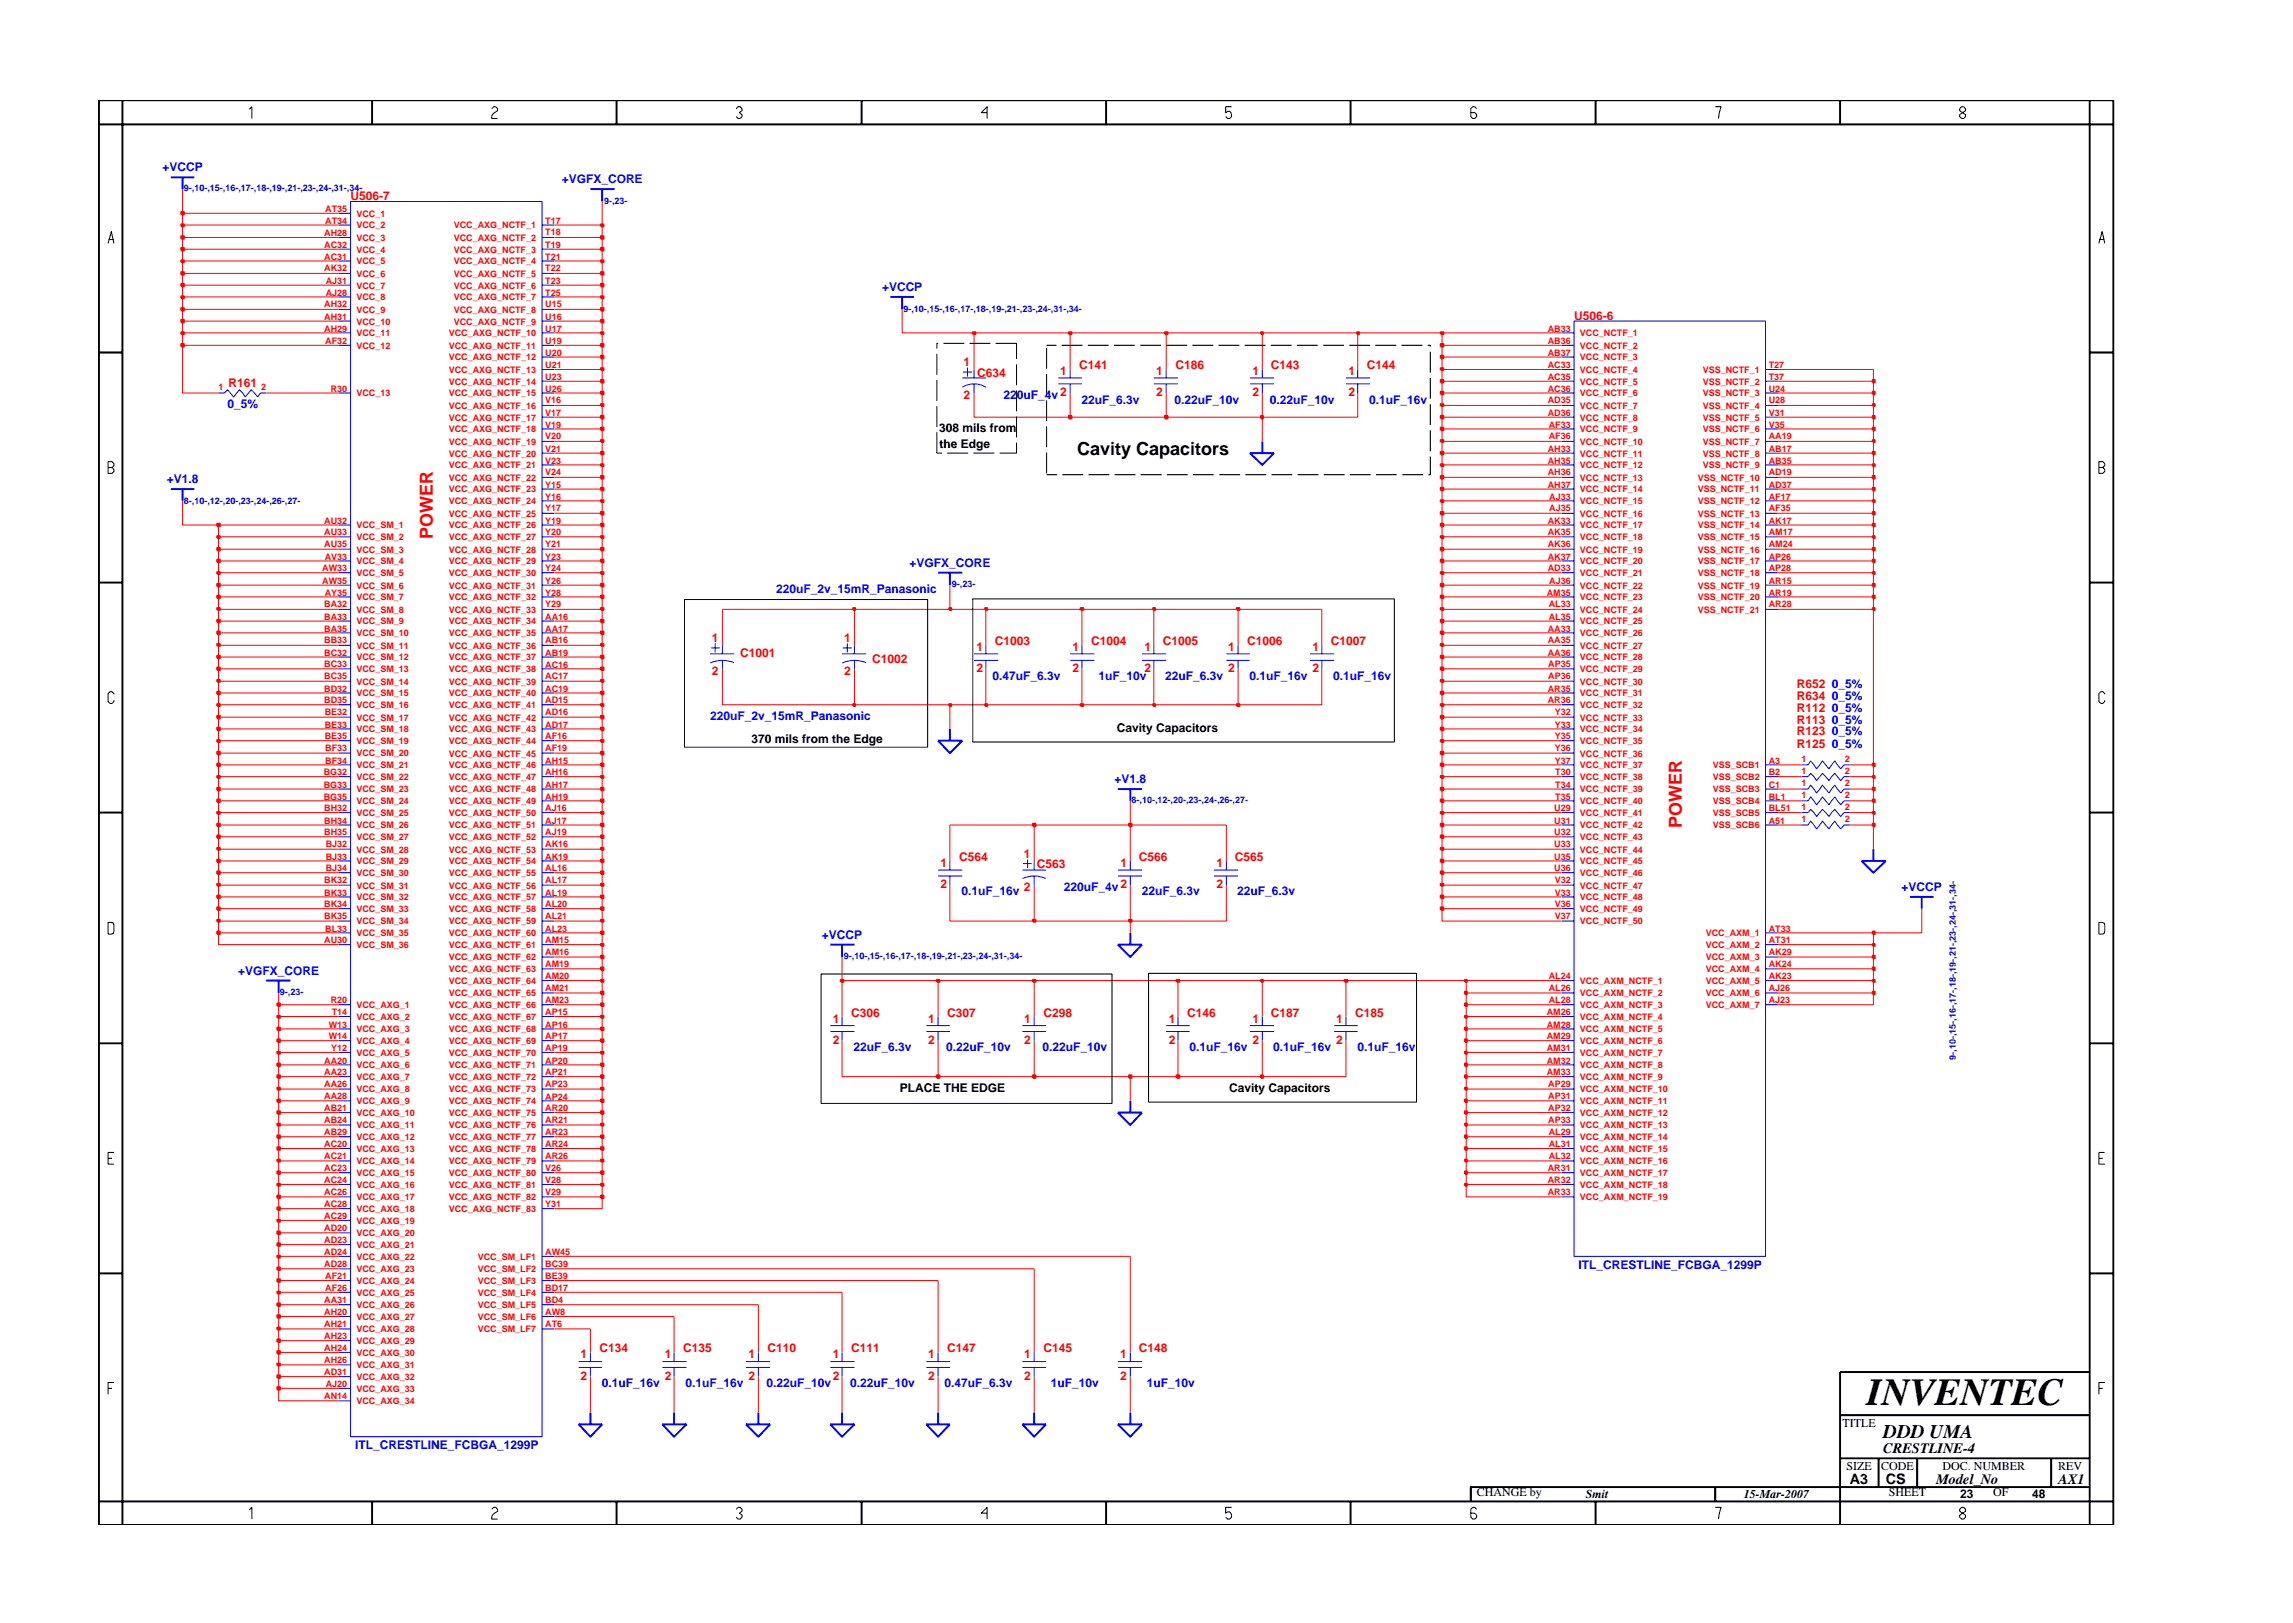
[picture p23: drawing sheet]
<svg xmlns="http://www.w3.org/2000/svg" width="297mm" height="210mm" viewBox="0 0 297 210" stroke-linecap="round" stroke-linejoin="round" font-family="sans-serif">
<defs><g id="words">
<text font-size="5" x="241.8" y="182">INVENTEC</text>
<text font-size="2.5" x="244" y="186.3">DDD UMA</text>
<text font-size="2.3" x="139.5" y="58.9">Cavity Capacitors</text>
<g font-size="2.3" fill="#f00">
<text x="56.1" y="69.8" transform="rotate(-90 56.1 69.8)">POWER</text>
<text x="217.9" y="107.2" transform="rotate(-90 217.9 107.2)">POWER</text>
</g>
<g font-size="1.9">
<text x="244" y="188.2">CRESTLINE-4</text>
<text x="239.6" y="192.2">A3</text>
<text x="244.3" y="192.3">CS</text>
<text x="250.8" y="192.2">Model_No</text>
<text x="266.6" y="192.2">AX1</text>
</g>
<g font-size="1.6" fill="#00f">
<text x="21" y="22.2">+VCCP</text>
<text x="72.8" y="23.7">+VGFX_CORE</text>
<text x="114.3" y="37.7">+VCCP</text>
<text x="29.5" y="52.9">0_5%</text>
<text x="130" y="51.7">220uF_4v2</text>
<text x="140.1" y="52.3">22uF_6.3v</text>
<text x="152.1" y="52.3">0.22uF_10v</text>
<text x="164.5" y="52.3">0.22uF_10v</text>
<text x="177.4" y="52.3">0.1uF_16v</text>
<text x="21.6" y="62.6">+V1.8</text>
<text x="100.5" y="76.8">220uF_2v_15mR_Panasonic</text>
<text x="117.8" y="73.4">+VGFX_CORE</text>
<text x="128.6" y="88.1">0.47uF_6.3v</text>
<text x="142.3" y="88.1">1uF_10v</text>
<text x="151" y="88.1">22uF_6.3v</text>
<text x="161.9" y="88.1">0.1uF_16v</text>
<text x="172.7" y="88.1">0.1uF_16v</text>
<text x="237.3" y="89.1">0_5%</text>
<text x="92" y="93.2">220uF_2v_15mR_Panasonic</text>
<text x="237.3" y="90.6">0_5%</text>
<text x="237.3" y="95.3">0_5%</text>
<text x="237.3" y="92.2">0_5%</text>
<text x="237.3" y="93.8">0_5%</text>
<text x="144.4" y="101.5">+V1.8</text>
<text x="237.3" y="96.9">0_5%</text>
<text x="124.5" y="116">0.1uF_16v</text>
<text x="137.8" y="115.4">220uF_4v</text>
<text x="147.9" y="116">22uF_6.3v</text>
<text x="160.3" y="116">22uF_6.3v</text>
<text x="246.3" y="115.4">+VCCP</text>
<text x="106.5" y="121.6">+VCCP</text>
<text x="30.9" y="126.3">+VGFX_CORE</text>
<text x="110.6" y="136.1">22uF_6.3v</text>
<text x="122.6" y="136.1">0.22uF_10v</text>
<text x="135" y="136.1">0.22uF_10v</text>
<text x="154.1" y="136.1">0.1uF_16v</text>
<text x="164.9" y="136.1">0.1uF_16v</text>
<text x="175.8" y="136.1">0.1uF_16v</text>
<text x="204.5" y="164.4">ITL_CRESTLINE_FCBGA_1299P</text>
<text x="78" y="179.7">0.1uF_16v</text>
<text x="88.8" y="179.7">0.1uF_16v</text>
<text x="99.3" y="179.7">0.22uF_10v</text>
<text x="110.1" y="179.7">0.22uF_10v</text>
<text x="122.4" y="179.7">0.47uF_6.3v</text>
<text x="136.1" y="179.7">1uF_10v</text>
<text x="148.6" y="179.7">1uF_10v</text>
<text x="46" y="187.7">ITL_CRESTLINE_FCBGA_1299P</text>
</g>
<g font-size="1.6" fill="#f00">
<text x="45.4" y="25.9">U506-7</text>
<text x="203.9" y="41.4">U506-6</text>
<text x="124.8" y="47.4">1</text>
<text x="139.8" y="47.8">C141</text>
<text x="152.3" y="47.8">C186</text>
<text x="164.6" y="47.8">C143</text>
<text x="177.1" y="47.8">C144</text>
<text x="29.6" y="50.2">R161</text>
<text x="124.8" y="51.7">2</text>
<text x="126.6" y="48.8">C634</text>
<text x="137.3" y="48.6">1</text>
<text x="149.8" y="51.3">2</text>
<text x="149.8" y="48.6">1</text>
<text x="162.2" y="48.6">1</text>
<text x="162.2" y="51.3">2</text>
<text x="174.7" y="48.6">1</text>
<text x="174.7" y="51.3">2</text>
<text x="92.2" y="83.2">1</text>
<text x="109.3" y="83.2">1</text>
<text x="128.9" y="83.6">C1003</text>
<text x="141.3" y="83.6">C1004</text>
<text x="150.6" y="83.6">C1005</text>
<text x="161.6" y="83.6">C1006</text>
<text x="172.4" y="83.6">C1007</text>
<text x="92.2" y="87.4">2</text>
<text x="95.9" y="85.1">C1001</text>
<text x="109.3" y="87.4">2</text>
<text x="113" y="85.9">C1002</text>
<text x="126.5" y="84.4">1</text>
<text x="126.5" y="87">2</text>
<text x="138.9" y="84.4">1</text>
<text x="138.9" y="87">2</text>
<text x="148.3" y="84.4">1</text>
<text x="148.3" y="87">2</text>
<text x="159.1" y="84.4">1</text>
<text x="159.1" y="87">2</text>
<text x="170" y="87">2</text>
<text x="170" y="84.4">1</text>
<text x="232.8" y="89.1">R652</text>
<text x="232.8" y="90.6">R634</text>
<text x="232.8" y="95.3">R123</text>
<text x="232.8" y="92.2">R112</text>
<text x="232.8" y="93.8">R113</text>
<text x="232.8" y="96.9">R125</text>
<text x="121.8" y="112.3">1</text>
<text x="124.2" y="111.5">C564</text>
<text x="132.6" y="111.1">1</text>
<text x="134.3" y="112.5">C563</text>
<text x="145.1" y="112.3">1</text>
<text x="147.5" y="111.5">C566</text>
<text x="157.6" y="112.3">1</text>
<text x="160" y="111.5">C565</text>
<text x="121.8" y="115">2</text>
<text x="132.6" y="115.4">2</text>
<text x="145.1" y="115">2</text>
<text x="157.6" y="115">2</text>
<text x="110.3" y="131.7">C306</text>
<text x="122.7" y="131.7">C307</text>
<text x="135.2" y="131.7">C298</text>
<text x="153.8" y="131.7">C146</text>
<text x="164.6" y="131.7">C187</text>
<text x="175.5" y="131.7">C185</text>
<text x="107.9" y="132.5">1</text>
<text x="107.9" y="135.2">2</text>
<text x="120.2" y="132.5">1</text>
<text x="120.2" y="135.2">2</text>
<text x="132.7" y="132.5">1</text>
<text x="132.7" y="135.2">2</text>
<text x="151.4" y="132.5">1</text>
<text x="151.4" y="135.2">2</text>
<text x="162.2" y="132.5">1</text>
<text x="162.2" y="135.2">2</text>
<text x="173.1" y="132.5">1</text>
<text x="173.1" y="135.2">2</text>
<text x="75.2" y="176">1</text>
<text x="75.2" y="178.7">2</text>
<text x="77.7" y="175.2">C134</text>
<text x="86.1" y="176">1</text>
<text x="86.1" y="178.7">2</text>
<text x="88.5" y="175.2">C135</text>
<text x="97" y="176">1</text>
<text x="97" y="178.7">2</text>
<text x="99.4" y="175.2">C110</text>
<text x="107.9" y="176">1</text>
<text x="107.9" y="178.7">2</text>
<text x="110.3" y="175.2">C111</text>
<text x="120.2" y="176">1</text>
<text x="120.2" y="178.7">2</text>
<text x="122.7" y="175.2">C147</text>
<text x="132.7" y="176">1</text>
<text x="132.7" y="178.7">2</text>
<text x="135.2" y="175.2">C145</text>
<text x="145.1" y="176">1</text>
<text x="145.1" y="178.7">2</text>
<text x="147.5" y="175.2">C148</text>
</g>
<g font-size="1.6">
<text x="121.7" y="56">308 mils from</text>
<text x="121.7" y="58">the Edge</text>
<text x="144.7" y="94.8">Cavity Capacitors</text>
<text x="97.4" y="96.3">370 mils from the Edge</text>
<text x="116.6" y="141.5">PLACE THE EDGE</text>
<text x="159.2" y="141.4">Cavity Capacitors</text>
<text x="238.7" y="184.8">TITLE</text>
<text x="239.2" y="190.4">SIZE</text>
<text x="243.7" y="190.4">CODE</text>
<text x="251.6" y="190.4">DOC. NUMBER</text>
<text x="266.6" y="190.4">REV</text>
<text x="191.3" y="193.9">CHANGE by</text>
<text x="205.4" y="194.1">Smit</text>
<text x="225.9" y="194.1">15-Mar-2007</text>
<text x="244.7" y="193.9">SHEET</text>
<text x="253.9" y="194.1">23</text>
<text x="258.2" y="193.9">OF</text>
<text x="263.3" y="194.1">48</text>
</g>
<g font-size="1.2" fill="#00f">
<text x="23.8" y="24.8">9-,10-,15-,16-,17-,18-,19-,21-,23-,24-,31-,34-</text>
<text x="78.3" y="26.4">9-,23-</text>
<text x="117" y="40.4">9-,10-,15-,16-,17-,18-,19-,21-,23-,24-,31-,34-</text>
<text x="23.8" y="65.3">8-,10-,12-,20-,23-,24-,26-,27-</text>
<text x="123.3" y="76.1">9-,23-</text>
<text x="146.6" y="104">8-,10-,12-,20-,23-,24-,26-,27-</text>
<text x="109.3" y="124.3">9-,10-,15-,16-,17-,18-,19-,21-,23-,24-,31-,34-</text>
<text x="36.3" y="128.9">9-,23-</text>
<text x="253.4" y="137.3" transform="rotate(-90 253.4 137.3)">9-,10-,15-,16-,17-,18-,19-,21-,23-,24-,31-,34-</text>
</g>
<g font-size="1.2" fill="#f00">
<text x="42.1" y="27.5">AT35</text>
<text x="42.1" y="29">AT34</text>
<text x="46.2" y="28.1">VCC_1</text>
<text x="46.2" y="29.6">VCC_2</text>
<text x="58.8" y="29.6">VCC_AXG_NCTF_1</text>
<text x="70.6" y="29">T17</text>
<text x="42" y="30.5">AH28</text>
<text x="42" y="32.1">AC32</text>
<text x="42" y="33.6">AC31</text>
<text x="42" y="35.2">AK32</text>
<text x="46.2" y="31.2">VCC_3</text>
<text x="46.2" y="32.7">VCC_4</text>
<text x="46.2" y="34.2">VCC_5</text>
<text x="46.2" y="35.9">VCC_6</text>
<text x="58.8" y="35.9">VCC_AXG_NCTF_5</text>
<text x="58.8" y="34.2">VCC_AXG_NCTF_4</text>
<text x="58.8" y="32.7">VCC_AXG_NCTF_3</text>
<text x="58.8" y="31.2">VCC_AXG_NCTF_2</text>
<text x="70.6" y="35.2">T22</text>
<text x="70.6" y="33.6">T21</text>
<text x="70.6" y="32.1">T19</text>
<text x="70.6" y="30.5">T18</text>
<text x="42" y="41.4">AH31</text>
<text x="42" y="39.8">AH32</text>
<text x="42.2" y="36.8">AJ31</text>
<text x="42.2" y="38.3">AJ28</text>
<text x="46.2" y="37.4">VCC_7</text>
<text x="46.2" y="38.9">VCC_8</text>
<text x="46.2" y="40.5">VCC_9</text>
<text x="58.8" y="38.9">VCC_AXG_NCTF_7</text>
<text x="58.8" y="37.4">VCC_AXG_NCTF_6</text>
<text x="58.8" y="40.5">VCC_AXG_NCTF_8</text>
<text x="70.6" y="41.4">U16</text>
<text x="70.6" y="38.3">T25</text>
<text x="70.6" y="36.8">T23</text>
<text x="70.6" y="39.8">U15</text>
<text x="42" y="43">AH29</text>
<text x="42.1" y="44.6">AF32</text>
<text x="46.2" y="42">VCC_10</text>
<text x="46.2" y="43.6">VCC_11</text>
<text x="46.2" y="45.2">VCC_12</text>
<text x="58.1" y="43.6">VCC_AXG_NCTF_10</text>
<text x="58.1" y="45.2">VCC_AXG_NCTF_11</text>
<text x="58.1" y="46.7">VCC_AXG_NCTF_12</text>
<text x="58.8" y="42">VCC_AXG_NCTF_9</text>
<text x="70.6" y="43">U17</text>
<text x="70.6" y="44.6">U19</text>
<text x="70.6" y="46.1">U20</text>
<text x="70.6" y="47.6">U21</text>
<text x="200.5" y="44.6">AB36</text>
<text x="200.5" y="47.6">AC33</text>
<text x="200.5" y="43">AB33</text>
<text x="200.5" y="46.1">AB37</text>
<text x="204.7" y="45.2">VCC_NCTF_2</text>
<text x="204.7" y="43.6">VCC_NCTF_1</text>
<text x="204.7" y="46.7">VCC_NCTF_3</text>
<text x="229.1" y="47.6">T27</text>
<text x="28.3" y="50.6">1</text>
<text x="33.8" y="50.6">2</text>
<text x="42.8" y="50.7">R30</text>
<text x="46.2" y="51.4">VCC_13</text>
<text x="58.1" y="48.3">VCC_AXG_NCTF_13</text>
<text x="58.1" y="49.8">VCC_AXG_NCTF_14</text>
<text x="58.1" y="51.4">VCC_AXG_NCTF_15</text>
<text x="58.1" y="53">VCC_AXG_NCTF_16</text>
<text x="70.6" y="53.9">V17</text>
<text x="70.6" y="49.2">U23</text>
<text x="70.6" y="50.7">U26</text>
<text x="70.6" y="52.3">V16</text>
<text x="200.5" y="50.7">AC36</text>
<text x="200.5" y="52.3">AD35</text>
<text x="200.5" y="53.9">AD36</text>
<text x="200.5" y="49.2">AC35</text>
<text x="204.7" y="48.3">VCC_NCTF_4</text>
<text x="204.7" y="51.4">VCC_NCTF_6</text>
<text x="204.7" y="53">VCC_NCTF_7</text>
<text x="204.7" y="49.8">VCC_NCTF_5</text>
<text x="220.6" y="49.8">VSS_NCTF_2</text>
<text x="220.6" y="51.4">VSS_NCTF_3</text>
<text x="220.6" y="53">VSS_NCTF_4</text>
<text x="220.6" y="48.3">VSS_NCTF_1</text>
<text x="229.1" y="49.2">T37</text>
<text x="229.1" y="50.7">U24</text>
<text x="229.1" y="52.3">U28</text>
<text x="229.1" y="53.9">V31</text>
<text x="58.1" y="54.5">VCC_AXG_NCTF_17</text>
<text x="58.1" y="56">VCC_AXG_NCTF_18</text>
<text x="58.1" y="57.6">VCC_AXG_NCTF_19</text>
<text x="58.1" y="59.1">VCC_AXG_NCTF_20</text>
<text x="70.6" y="55.4">V19</text>
<text x="70.6" y="56.9">V20</text>
<text x="70.6" y="58.5">V21</text>
<text x="200.5" y="58.5">AH33</text>
<text x="200.6" y="56.9">AF36</text>
<text x="200.6" y="55.4">AF33</text>
<text x="204.7" y="57.6">VCC_NCTF_10</text>
<text x="204.7" y="59.1">VCC_NCTF_11</text>
<text x="204.7" y="54.5">VCC_NCTF_8</text>
<text x="204.7" y="56">VCC_NCTF_9</text>
<text x="220.6" y="54.5">VSS_NCTF_5</text>
<text x="220.6" y="56">VSS_NCTF_6</text>
<text x="220.6" y="57.6">VSS_NCTF_7</text>
<text x="220.6" y="59.1">VSS_NCTF_8</text>
<text x="229.1" y="55.4">V35</text>
<text x="229.1" y="56.9">AA19</text>
<text x="229.1" y="58.5">AB17</text>
<text x="58.1" y="60.7">VCC_AXG_NCTF_21</text>
<text x="58.1" y="62.3">VCC_AXG_NCTF_22</text>
<text x="58.1" y="63.8">VCC_AXG_NCTF_23</text>
<text x="58.1" y="65.3">VCC_AXG_NCTF_24</text>
<text x="70.6" y="60.1">V23</text>
<text x="70.6" y="61.6">V24</text>
<text x="70.6" y="63.2">Y15</text>
<text x="70.6" y="64.7">Y16</text>
<text x="200.5" y="60.1">AH35</text>
<text x="200.5" y="61.6">AH36</text>
<text x="200.5" y="63.2">AH37</text>
<text x="200.7" y="64.7">AJ33</text>
<text x="204.7" y="65.3">VCC_NCTF_15</text>
<text x="204.7" y="62.3">VCC_NCTF_13</text>
<text x="204.7" y="63.8">VCC_NCTF_14</text>
<text x="204.7" y="60.7">VCC_NCTF_12</text>
<text x="219.9" y="62.3">VSS_NCTF_10</text>
<text x="219.9" y="63.8">VSS_NCTF_11</text>
<text x="219.9" y="65.3">VSS_NCTF_12</text>
<text x="220.6" y="60.7">VSS_NCTF_9</text>
<text x="229.1" y="61.6">AD19</text>
<text x="229.1" y="63.2">AD37</text>
<text x="229.1" y="64.7">AF17</text>
<text x="229.1" y="60.1">AB35</text>
<text x="42" y="70.9">AU35</text>
<text x="42" y="69.4">AU33</text>
<text x="42" y="67.8">AU32</text>
<text x="46.2" y="71.6">VCC_SM_3</text>
<text x="46.2" y="70">VCC_SM_2</text>
<text x="46.2" y="68.5">VCC_SM_1</text>
<text x="58.1" y="70">VCC_AXG_NCTF_27</text>
<text x="58.1" y="71.6">VCC_AXG_NCTF_28</text>
<text x="58.1" y="66.9">VCC_AXG_NCTF_25</text>
<text x="58.1" y="68.5">VCC_AXG_NCTF_26</text>
<text x="70.6" y="69.4">Y20</text>
<text x="70.6" y="70.9">Y21</text>
<text x="70.6" y="66.2">Y17</text>
<text x="70.6" y="67.8">Y19</text>
<text x="200.5" y="67.8">AK33</text>
<text x="200.5" y="69.4">AK35</text>
<text x="200.5" y="70.9">AK36</text>
<text x="200.7" y="66.2">AJ35</text>
<text x="204.7" y="66.9">VCC_NCTF_16</text>
<text x="204.7" y="68.5">VCC_NCTF_17</text>
<text x="204.7" y="70">VCC_NCTF_18</text>
<text x="204.7" y="71.6">VCC_NCTF_19</text>
<text x="219.9" y="71.6">VSS_NCTF_16</text>
<text x="219.9" y="66.9">VSS_NCTF_13</text>
<text x="219.9" y="68.5">VSS_NCTF_14</text>
<text x="219.9" y="70">VSS_NCTF_15</text>
<text x="229.1" y="70.9">AM24</text>
<text x="229.1" y="66.2">AF35</text>
<text x="229.1" y="67.8">AK17</text>
<text x="229.1" y="69.4">AM17</text>
<text x="41.7" y="74">AW33</text>
<text x="41.8" y="75.6">AW35</text>
<text x="42.1" y="72.5">AV33</text>
<text x="42.1" y="77.2">AY35</text>
<text x="46.2" y="73.1">VCC_SM_4</text>
<text x="46.2" y="74.6">VCC_SM_5</text>
<text x="46.2" y="76.2">VCC_SM_6</text>
<text x="46.2" y="77.8">VCC_SM_7</text>
<text x="58.1" y="73.1">VCC_AXG_NCTF_29</text>
<text x="58.1" y="74.6">VCC_AXG_NCTF_30</text>
<text x="58.1" y="76.2">VCC_AXG_NCTF_31</text>
<text x="58.1" y="77.8">VCC_AXG_NCTF_32</text>
<text x="70.6" y="72.5">Y23</text>
<text x="70.6" y="74">Y24</text>
<text x="70.6" y="75.6">Y26</text>
<text x="70.6" y="77.2">Y28</text>
<text x="200.4" y="77.2">AM35</text>
<text x="200.5" y="72.5">AK37</text>
<text x="200.5" y="74">AD33</text>
<text x="200.7" y="75.6">AJ36</text>
<text x="204.7" y="73.1">VCC_NCTF_20</text>
<text x="204.7" y="74.6">VCC_NCTF_21</text>
<text x="204.7" y="76.2">VCC_NCTF_22</text>
<text x="204.7" y="77.8">VCC_NCTF_23</text>
<text x="219.9" y="73.1">VSS_NCTF_17</text>
<text x="219.9" y="74.6">VSS_NCTF_18</text>
<text x="219.9" y="76.2">VSS_NCTF_19</text>
<text x="219.9" y="77.8">VSS_NCTF_20</text>
<text x="229.1" y="72.5">AP26</text>
<text x="229.1" y="74">AP28</text>
<text x="229.1" y="75.6">AR15</text>
<text x="229.1" y="77.2">AR19</text>
<text x="42" y="78.7">BA32</text>
<text x="42" y="80.3">BA33</text>
<text x="42" y="81.8">BA35</text>
<text x="42" y="83.3">BB33</text>
<text x="46.2" y="79.4">VCC_SM_8</text>
<text x="46.2" y="80.9">VCC_SM_9</text>
<text x="46.2" y="82.4">VCC_SM_10</text>
<text x="58.1" y="79.4">VCC_AXG_NCTF_33</text>
<text x="58.1" y="80.9">VCC_AXG_NCTF_34</text>
<text x="58.1" y="82.4">VCC_AXG_NCTF_35</text>
<text x="70.6" y="78.7">Y29</text>
<text x="70.6" y="80.3">AA16</text>
<text x="70.6" y="81.8">AA17</text>
<text x="70.6" y="83.3">AB16</text>
<text x="200.5" y="81.8">AA33</text>
<text x="200.5" y="83.3">AA35</text>
<text x="200.6" y="78.7">AL33</text>
<text x="200.6" y="80.3">AL35</text>
<text x="204.7" y="79.4">VCC_NCTF_24</text>
<text x="204.7" y="80.9">VCC_NCTF_25</text>
<text x="204.7" y="82.4">VCC_NCTF_26</text>
<text x="219.9" y="79.4">VSS_NCTF_21</text>
<text x="229.1" y="78.7">AR28</text>
<text x="42" y="84.9">BC32</text>
<text x="42" y="86.5">BC33</text>
<text x="42" y="88">BC35</text>
<text x="42" y="89.6">BD32</text>
<text x="46.2" y="84">VCC_SM_11</text>
<text x="46.2" y="85.6">VCC_SM_12</text>
<text x="46.2" y="87.1">VCC_SM_13</text>
<text x="46.2" y="88.7">VCC_SM_14</text>
<text x="58.1" y="84">VCC_AXG_NCTF_36</text>
<text x="58.1" y="85.6">VCC_AXG_NCTF_37</text>
<text x="58.1" y="87.1">VCC_AXG_NCTF_38</text>
<text x="58.1" y="88.7">VCC_AXG_NCTF_39</text>
<text x="70.6" y="84.9">AB19</text>
<text x="70.6" y="86.5">AC16</text>
<text x="70.6" y="88">AC17</text>
<text x="70.6" y="89.6">AC19</text>
<text x="200.5" y="84.9">AA36</text>
<text x="200.5" y="89.6">AR35</text>
<text x="200.6" y="86.5">AP35</text>
<text x="200.6" y="88">AP36</text>
<text x="204.7" y="84">VCC_NCTF_27</text>
<text x="204.7" y="85.6">VCC_NCTF_28</text>
<text x="204.7" y="87.1">VCC_NCTF_29</text>
<text x="204.7" y="88.7">VCC_NCTF_30</text>
<text x="42" y="91.1">BD35</text>
<text x="42.1" y="95.8">BE35</text>
<text x="42.1" y="92.7">BE32</text>
<text x="42.1" y="94.3">BE33</text>
<text x="46.2" y="90.2">VCC_SM_15</text>
<text x="46.2" y="91.7">VCC_SM_16</text>
<text x="46.2" y="93.3">VCC_SM_17</text>
<text x="46.2" y="94.9">VCC_SM_18</text>
<text x="58.1" y="90.2">VCC_AXG_NCTF_40</text>
<text x="58.1" y="91.7">VCC_AXG_NCTF_41</text>
<text x="58.1" y="93.3">VCC_AXG_NCTF_42</text>
<text x="58.1" y="94.9">VCC_AXG_NCTF_43</text>
<text x="70.6" y="91.1">AD15</text>
<text x="70.6" y="92.7">AD16</text>
<text x="70.6" y="94.3">AD17</text>
<text x="70.6" y="95.8">AF16</text>
<text x="200.5" y="91.1">AR36</text>
<text x="201.4" y="92.7">Y32</text>
<text x="201.4" y="94.3">Y33</text>
<text x="201.4" y="95.8">Y35</text>
<text x="204.7" y="93.3">VCC_NCTF_33</text>
<text x="204.7" y="94.9">VCC_NCTF_34</text>
<text x="204.7" y="90.2">VCC_NCTF_31</text>
<text x="204.7" y="91.7">VCC_NCTF_32</text>
<text x="41.9" y="100.4">BG32</text>
<text x="42.1" y="97.3">BF33</text>
<text x="42.1" y="98.9">BF34</text>
<text x="46.2" y="98">VCC_SM_20</text>
<text x="46.2" y="99.5">VCC_SM_21</text>
<text x="46.2" y="101.1">VCC_SM_22</text>
<text x="46.2" y="96.4">VCC_SM_19</text>
<text x="58.1" y="99.5">VCC_AXG_NCTF_46</text>
<text x="58.1" y="101.1">VCC_AXG_NCTF_47</text>
<text x="58.1" y="96.4">VCC_AXG_NCTF_44</text>
<text x="58.1" y="98">VCC_AXG_NCTF_45</text>
<text x="70.6" y="98.9">AH15</text>
<text x="70.6" y="100.4">AH16</text>
<text x="70.6" y="97.3">AF19</text>
<text x="201.4" y="97.3">Y36</text>
<text x="201.4" y="98.9">Y37</text>
<text x="201.5" y="100.4">T30</text>
<text x="204.7" y="96.4">VCC_NCTF_35</text>
<text x="204.7" y="98">VCC_NCTF_36</text>
<text x="204.7" y="99.5">VCC_NCTF_37</text>
<text x="204.7" y="101.1">VCC_NCTF_38</text>
<text x="221.9" y="99.5">VSS_SCB1</text>
<text x="221.9" y="101.1">VSS_SCB2</text>
<text x="229.1" y="98.9">A3</text>
<text x="229.1" y="100.4">B2</text>
<text x="233.4" y="98.7">1</text>
<text x="233.4" y="100.3">1</text>
<text x="233.4" y="101.8">1</text>
<text x="239" y="98.7">2</text>
<text x="239" y="100.3">2</text>
<text x="239" y="101.8">2</text>
<text x="41.9" y="102.1">BG33</text>
<text x="41.9" y="103.6">BG35</text>
<text x="42" y="105.1">BH32</text>
<text x="42" y="106.7">BH34</text>
<text x="46.2" y="102.7">VCC_SM_23</text>
<text x="46.2" y="104.2">VCC_SM_24</text>
<text x="46.2" y="105.7">VCC_SM_25</text>
<text x="46.2" y="107.3">VCC_SM_26</text>
<text x="58.1" y="102.7">VCC_AXG_NCTF_48</text>
<text x="58.1" y="104.2">VCC_AXG_NCTF_49</text>
<text x="58.1" y="105.7">VCC_AXG_NCTF_50</text>
<text x="58.1" y="107.3">VCC_AXG_NCTF_51</text>
<text x="70.6" y="102.1">AH17</text>
<text x="70.6" y="103.6">AH19</text>
<text x="70.6" y="105.1">AJ16</text>
<text x="70.6" y="106.7">AJ17</text>
<text x="201.3" y="105.1">U29</text>
<text x="201.3" y="106.7">U31</text>
<text x="201.5" y="102.1">T34</text>
<text x="201.5" y="103.6">T35</text>
<text x="204.7" y="102.7">VCC_NCTF_39</text>
<text x="204.7" y="104.2">VCC_NCTF_40</text>
<text x="204.7" y="105.7">VCC_NCTF_41</text>
<text x="204.7" y="107.3">VCC_NCTF_42</text>
<text x="221.9" y="102.7">VSS_SCB3</text>
<text x="221.9" y="104.2">VSS_SCB4</text>
<text x="221.9" y="105.7">VSS_SCB5</text>
<text x="221.9" y="107.3">VSS_SCB6</text>
<text x="229.1" y="102.1">C1</text>
<text x="229.1" y="103.6">BL1</text>
<text x="229.1" y="105.1">BL51</text>
<text x="229.1" y="106.7">A51</text>
<text x="233.4" y="106.5">1</text>
<text x="233.4" y="104.9">1</text>
<text x="233.4" y="103.4">1</text>
<text x="239" y="106.5">2</text>
<text x="239" y="104.9">2</text>
<text x="239" y="103.4">2</text>
<text x="42" y="108.2">BH35</text>
<text x="42.2" y="111.4">BJ33</text>
<text x="42.2" y="112.9">BJ34</text>
<text x="42.2" y="109.8">BJ32</text>
<text x="46.2" y="112">VCC_SM_29</text>
<text x="46.2" y="113.5">VCC_SM_30</text>
<text x="46.2" y="108.8">VCC_SM_27</text>
<text x="46.2" y="110.4">VCC_SM_28</text>
<text x="58.1" y="108.8">VCC_AXG_NCTF_52</text>
<text x="58.1" y="110.4">VCC_AXG_NCTF_53</text>
<text x="58.1" y="112">VCC_AXG_NCTF_54</text>
<text x="58.1" y="113.5">VCC_AXG_NCTF_55</text>
<text x="70.6" y="108.2">AJ19</text>
<text x="70.6" y="109.8">AK16</text>
<text x="70.6" y="111.4">AK19</text>
<text x="70.6" y="112.9">AL16</text>
<text x="201.3" y="108.2">U32</text>
<text x="201.3" y="109.8">U33</text>
<text x="201.3" y="111.4">U35</text>
<text x="201.3" y="112.9">U36</text>
<text x="204.7" y="108.8">VCC_NCTF_43</text>
<text x="204.7" y="110.4">VCC_NCTF_44</text>
<text x="204.7" y="112">VCC_NCTF_45</text>
<text x="204.7" y="113.5">VCC_NCTF_46</text>
<text x="42" y="114.4">BK32</text>
<text x="42" y="116">BK33</text>
<text x="42" y="117.5">BK34</text>
<text x="42" y="119.1">BK35</text>
<text x="46.2" y="115.1">VCC_SM_31</text>
<text x="46.2" y="116.6">VCC_SM_32</text>
<text x="46.2" y="118.2">VCC_SM_33</text>
<text x="46.2" y="119.8">VCC_SM_34</text>
<text x="58.1" y="115.1">VCC_AXG_NCTF_56</text>
<text x="58.1" y="116.6">VCC_AXG_NCTF_57</text>
<text x="58.1" y="118.2">VCC_AXG_NCTF_58</text>
<text x="58.1" y="119.8">VCC_AXG_NCTF_59</text>
<text x="70.6" y="114.4">AL17</text>
<text x="70.6" y="116">AL19</text>
<text x="70.6" y="117.5">AL20</text>
<text x="70.6" y="119.1">AL21</text>
<text x="201.4" y="119.1">V37</text>
<text x="201.4" y="114.4">V32</text>
<text x="201.4" y="116">V33</text>
<text x="201.4" y="117.5">V36</text>
<text x="204.7" y="119.8">VCC_NCTF_50</text>
<text x="204.7" y="115.1">VCC_NCTF_47</text>
<text x="204.7" y="116.6">VCC_NCTF_48</text>
<text x="204.7" y="118.2">VCC_NCTF_49</text>
<text x="42" y="122.2">AU30</text>
<text x="42.1" y="120.7">BL33</text>
<text x="46.2" y="121.3">VCC_SM_35</text>
<text x="46.2" y="122.8">VCC_SM_36</text>
<text x="58.1" y="121.3">VCC_AXG_NCTF_60</text>
<text x="58.1" y="122.8">VCC_AXG_NCTF_61</text>
<text x="58.1" y="124.4">VCC_AXG_NCTF_62</text>
<text x="58.1" y="125.9">VCC_AXG_NCTF_63</text>
<text x="70.6" y="120.7">AL23</text>
<text x="70.6" y="122.2">AM15</text>
<text x="70.6" y="123.7">AM16</text>
<text x="70.6" y="125.3">AM19</text>
<text x="221" y="121.3">VCC_AXM_1</text>
<text x="221" y="122.8">VCC_AXM_2</text>
<text x="221" y="124.4">VCC_AXM_3</text>
<text x="221" y="125.9">VCC_AXM_4</text>
<text x="229.1" y="120.7">AT33</text>
<text x="229.1" y="122.2">AT31</text>
<text x="229.1" y="123.7">AK29</text>
<text x="229.1" y="125.3">AK24</text>
<text x="42.8" y="130">R20</text>
<text x="43" y="131.5">T14</text>
<text x="46.2" y="130.6">VCC_AXG_1</text>
<text x="58.1" y="130.6">VCC_AXG_NCTF_66</text>
<text x="58.1" y="127.5">VCC_AXG_NCTF_64</text>
<text x="58.1" y="129.1">VCC_AXG_NCTF_65</text>
<text x="70.6" y="128.4">AM21</text>
<text x="70.6" y="130">AM23</text>
<text x="70.6" y="131.5">AP15</text>
<text x="70.6" y="126.9">AM20</text>
<text x="200.4" y="131.5">AM26</text>
<text x="200.6" y="130">AL28</text>
<text x="200.6" y="128.4">AL26</text>
<text x="200.6" y="126.9">AL24</text>
<text x="204.7" y="130.6">VCC_AXM_NCTF_3</text>
<text x="204.7" y="129.1">VCC_AXM_NCTF_2</text>
<text x="204.7" y="127.5">VCC_AXM_NCTF_1</text>
<text x="221" y="127.5">VCC_AXM_5</text>
<text x="221" y="129.1">VCC_AXM_6</text>
<text x="221" y="130.6">VCC_AXM_7</text>
<text x="229.1" y="126.9">AK23</text>
<text x="229.1" y="128.4">AJ26</text>
<text x="229.1" y="130">AJ23</text>
<text x="42" y="137.8">AA20</text>
<text x="42.6" y="134.6">W14</text>
<text x="42.6" y="133.1">W13</text>
<text x="42.9" y="136.2">Y12</text>
<text x="46.2" y="135.3">VCC_AXG_4</text>
<text x="46.2" y="136.8">VCC_AXG_5</text>
<text x="46.2" y="132.1">VCC_AXG_2</text>
<text x="46.2" y="133.7">VCC_AXG_3</text>
<text x="58.1" y="132.1">VCC_AXG_NCTF_67</text>
<text x="58.1" y="133.7">VCC_AXG_NCTF_68</text>
<text x="58.1" y="135.3">VCC_AXG_NCTF_69</text>
<text x="58.1" y="136.8">VCC_AXG_NCTF_70</text>
<text x="70.6" y="133.1">AP16</text>
<text x="70.6" y="134.6">AP17</text>
<text x="70.6" y="136.2">AP19</text>
<text x="70.6" y="137.8">AP20</text>
<text x="200.4" y="133.1">AM28</text>
<text x="200.4" y="134.6">AM29</text>
<text x="200.4" y="136.2">AM31</text>
<text x="200.4" y="137.8">AM32</text>
<text x="204.7" y="132.1">VCC_AXM_NCTF_4</text>
<text x="204.7" y="133.7">VCC_AXM_NCTF_5</text>
<text x="204.7" y="135.3">VCC_AXM_NCTF_6</text>
<text x="204.7" y="136.8">VCC_AXM_NCTF_7</text>
<text x="42" y="139.3">AA23</text>
<text x="42" y="144">AB21</text>
<text x="42" y="140.8">AA26</text>
<text x="42" y="142.4">AA28</text>
<text x="46.2" y="138.4">VCC_AXG_6</text>
<text x="46.2" y="139.9">VCC_AXG_7</text>
<text x="46.2" y="141.5">VCC_AXG_8</text>
<text x="46.2" y="143">VCC_AXG_9</text>
<text x="58.1" y="138.4">VCC_AXG_NCTF_71</text>
<text x="58.1" y="139.9">VCC_AXG_NCTF_72</text>
<text x="58.1" y="141.5">VCC_AXG_NCTF_73</text>
<text x="58.1" y="143">VCC_AXG_NCTF_74</text>
<text x="70.6" y="139.3">AP21</text>
<text x="70.6" y="140.8">AP23</text>
<text x="70.6" y="142.4">AP24</text>
<text x="70.6" y="144">AR20</text>
<text x="200.4" y="139.3">AM33</text>
<text x="200.6" y="140.8">AP29</text>
<text x="200.6" y="142.4">AP31</text>
<text x="200.6" y="144">AP32</text>
<text x="204.7" y="138.4">VCC_AXM_NCTF_8</text>
<text x="204.7" y="139.9">VCC_AXM_NCTF_9</text>
<text x="204.7" y="143">VCC_AXM_NCTF_11</text>
<text x="204.7" y="141.5">VCC_AXM_NCTF_10</text>
<text x="42" y="145.5">AB24</text>
<text x="42" y="147.1">AB29</text>
<text x="42" y="148.6">AC20</text>
<text x="46.2" y="144.6">VCC_AXG_10</text>
<text x="46.2" y="146.2">VCC_AXG_11</text>
<text x="46.2" y="147.7">VCC_AXG_12</text>
<text x="46.2" y="149.2">VCC_AXG_13</text>
<text x="58.1" y="144.6">VCC_AXG_NCTF_75</text>
<text x="58.1" y="146.2">VCC_AXG_NCTF_76</text>
<text x="58.1" y="147.7">VCC_AXG_NCTF_77</text>
<text x="58.1" y="149.2">VCC_AXG_NCTF_78</text>
<text x="70.6" y="145.5">AR21</text>
<text x="70.6" y="147.1">AR23</text>
<text x="70.6" y="148.6">AR24</text>
<text x="200.6" y="145.5">AP33</text>
<text x="200.6" y="147.1">AL29</text>
<text x="200.6" y="148.6">AL31</text>
<text x="204.7" y="144.6">VCC_AXM_NCTF_12</text>
<text x="204.7" y="146.2">VCC_AXM_NCTF_13</text>
<text x="204.7" y="147.7">VCC_AXM_NCTF_14</text>
<text x="204.7" y="149.2">VCC_AXM_NCTF_15</text>
<text x="42" y="150.1">AC21</text>
<text x="42" y="151.8">AC23</text>
<text x="42" y="153.3">AC24</text>
<text x="42" y="154.8">AC26</text>
<text x="46.2" y="150.8">VCC_AXG_14</text>
<text x="46.2" y="152.4">VCC_AXG_15</text>
<text x="46.2" y="153.9">VCC_AXG_16</text>
<text x="46.2" y="155.5">VCC_AXG_17</text>
<text x="58.1" y="155.5">VCC_AXG_NCTF_82</text>
<text x="58.1" y="150.8">VCC_AXG_NCTF_79</text>
<text x="58.1" y="152.4">VCC_AXG_NCTF_80</text>
<text x="58.1" y="153.9">VCC_AXG_NCTF_81</text>
<text x="70.6" y="154.8">V29</text>
<text x="70.6" y="150.1">AR26</text>
<text x="70.6" y="151.8">V26</text>
<text x="70.6" y="153.3">V28</text>
<text x="200.5" y="151.8">AR31</text>
<text x="200.5" y="153.3">AR32</text>
<text x="200.5" y="154.8">AR33</text>
<text x="200.6" y="150.1">AL32</text>
<text x="204.7" y="150.8">VCC_AXM_NCTF_16</text>
<text x="204.7" y="152.4">VCC_AXM_NCTF_17</text>
<text x="204.7" y="153.9">VCC_AXM_NCTF_18</text>
<text x="204.7" y="155.5">VCC_AXM_NCTF_19</text>
<text x="42" y="156.4">AC28</text>
<text x="42" y="157.9">AC29</text>
<text x="42" y="159.5">AD20</text>
<text x="42" y="161.1">AD23</text>
<text x="46.2" y="157">VCC_AXG_18</text>
<text x="46.2" y="158.5">VCC_AXG_19</text>
<text x="46.2" y="160.1">VCC_AXG_20</text>
<text x="46.2" y="161.7">VCC_AXG_21</text>
<text x="58.1" y="157">VCC_AXG_NCTF_83</text>
<text x="70.6" y="156.4">Y31</text>
<text x="42" y="162.6">AD24</text>
<text x="42" y="164.2">AD28</text>
<text x="42.1" y="165.7">AF21</text>
<text x="42.1" y="167.2">AF26</text>
<text x="46.2" y="163.2">VCC_AXG_22</text>
<text x="46.2" y="164.8">VCC_AXG_23</text>
<text x="46.2" y="166.3">VCC_AXG_24</text>
<text x="46.2" y="167.9">VCC_AXG_25</text>
<text x="61.9" y="163.2">VCC_SM_LF1</text>
<text x="61.9" y="164.8">VCC_SM_LF2</text>
<text x="61.9" y="166.3">VCC_SM_LF3</text>
<text x="61.9" y="167.9">VCC_SM_LF4</text>
<text x="70.6" y="162.6">AW45</text>
<text x="70.6" y="164.2">BC39</text>
<text x="70.6" y="165.7">BE39</text>
<text x="70.6" y="167.2">BD17</text>
<text x="42" y="168.9">AA31</text>
<text x="42" y="170.4">AH20</text>
<text x="42" y="171.9">AH21</text>
<text x="42" y="173.5">AH23</text>
<text x="46.2" y="169.5">VCC_AXG_26</text>
<text x="46.2" y="171">VCC_AXG_27</text>
<text x="46.2" y="172.6">VCC_AXG_28</text>
<text x="61.9" y="172.6">VCC_SM_LF7</text>
<text x="61.9" y="169.5">VCC_SM_LF5</text>
<text x="61.9" y="171">VCC_SM_LF6</text>
<text x="70.6" y="171.9">AT6</text>
<text x="70.6" y="168.9">BD4</text>
<text x="70.6" y="170.4">AW8</text>
<text x="42" y="175">AH24</text>
<text x="42" y="176.6">AH26</text>
<text x="42" y="178.2">AD31</text>
<text x="42.2" y="179.7">AJ20</text>
<text x="46.2" y="174.1">VCC_AXG_29</text>
<text x="46.2" y="175.6">VCC_AXG_30</text>
<text x="46.2" y="177.3">VCC_AXG_31</text>
<text x="46.2" y="178.8">VCC_AXG_32</text>
<text x="42" y="181.2">AN14</text>
<text x="46.2" y="180.3">VCC_AXG_33</text>
<text x="46.2" y="181.9">VCC_AXG_34</text>
</g>
</g></defs>
<g fill="none" stroke="#00f" stroke-width=".25">
<path d="M22.1 23h3.1M23.7 23v1.5M76.5 24.5h3.1M78 24.5v1.6M115.3 38.5h3.1M116.9 38.5v1.6M161.9 58.7h3.1l-1.5 1.5zM163.5 57.2v1.5M22.1 63.4h3.1M23.7 63.4v1.5M121.5 74.2h3.2M123 74.2v1.6"/>
<path d="M121.5 96h3.2l-1.7 1.6zM123 94.4v1.6M144.8 102.2h3.1M146.4 102.2v1.5M241.2 111.5h3.1l-1.6 1.6zM242.7 110v1.5M247.4 116.2h3.1M248.9 116.2v1.5M34.5 127h3.1M36.1 127v1.6M107.6 122.4h3.1M109.1 122.4v1.6"/>
<path d="M144.8 122.4h3.1l-1.5 1.6zM146.4 120.8v1.6M144.8 144.1h3.1l-1.5 1.6zM146.4 142.6v1.5M75 184.5h3l-1.5 1.6zM76.5 183v1.5M85.8 184.5h3.1l-1.6 1.6zM87.3 183v1.5M96.6 184.5h3.2l-1.6 1.6zM98.2 183v1.5M107.6 184.5h3.1l-1.6 1.6zM109.1 183v1.5"/>
<path d="M120 184.5h3l-1.5 1.6zM121.5 183v1.5M132.4 184.5h3.1l-1.5 1.6zM134 183v1.5M144.8 184.5h3.1l-1.5 1.6zM146.4 183v1.5"/>
</g>
<g fill="none" stroke="#00f" stroke-width=".13">
<path d="M43.9 27.6h1.5M43.9 29.2h1.5M43.9 30.8h1.5M43.9 32.3h1.5M43.9 33.8h1.5M43.9 35.4h1.5M43.9 36.9h1.5M43.9 38.5h1.5M45.4 26.1h24.8v160h-24.8zM70.2 29.2h1.6M70.2 30.8h1.6M70.2 32.3h1.6"/>
<path d="M70.2 33.8h1.6M70.2 35.4h1.6M70.2 36.9h1.6M70.2 38.5h1.6M28.3 50.9h.8l.4-.4 .8 .9 .7-.9 .8 .9 .7-.9 .9 .9 .3-.5h.8M43.9 50.9h1.5M43.9 43.1h1.5M43.9 44.7h1.5M43.9 40.1h1.5M43.9 41.6h1.5M70.2 50.9h1.6M70.2 43.1h1.6"/>
<path d="M70.2 44.7h1.6M70.2 46.3h1.6M70.2 47.9h1.6M70.2 49.4h1.6M70.2 52.5h1.6M70.2 54h1.6M70.2 55.6h1.6M70.2 57.2h1.6M70.2 58.7h1.6M70.2 40.1h1.6M70.2 41.6h1.6M124.7 50.2a2.88 2.88 0 0 1 3 0"/>
<path d="M124.7 49h3M124.7 48.2h1.2M125.3 47.6v1.2M126.2 47.9v1.1M126.2 49.7v1.2M137.1 49h3.1M137.1 49.7h3.1M138.6 47.9v1.1M138.6 49.7v1.2M149.5 49h3.1M149.5 49.7h3.1M151.1 47.9v1.1"/>
<path d="M151.1 49.7v1.2M161.9 49h3.1M161.9 49.7h3.1M163.5 47.9v1.1M163.5 49.7v1.2M174.4 49h3.1M174.4 49.7h3.1M175.9 47.9v1.1M175.9 49.7v1.2M202.3 50.9h1.6M202.3 43.1h1.6M202.3 44.7h1.6"/>
<path d="M202.3 46.3h1.6M202.3 47.9h1.6M202.3 49.4h1.6M202.3 52.5h1.6M202.3 54h1.6M202.3 55.6h1.6M202.3 57.2h1.6M202.3 58.7h1.6M203.9 41.6h24.8v121.2h-24.8zM228.7 50.9h1.6M228.7 47.9h1.6M228.7 49.4h1.6"/>
<path d="M228.7 52.5h1.6M228.7 54h1.6M228.7 55.6h1.6M228.7 57.2h1.6M228.7 58.7h1.6M43.9 68h1.5M43.9 69.5h1.5M43.9 71.1h1.5M43.9 72.7h1.5M43.9 74.2h1.5M43.9 75.8h1.5M43.9 77.3h1.5"/>
<path d="M43.9 78.9h1.5M70.2 60.2h1.6M70.2 61.8h1.6M70.2 63.4h1.6M70.2 64.9h1.6M70.2 66.5h1.6M70.2 68h1.6M70.2 69.5h1.6M70.2 71.1h1.6M70.2 72.7h1.6M70.2 74.2h1.6M70.2 75.8h1.6"/>
<path d="M70.2 77.3h1.6M70.2 78.9h1.6M202.3 60.2h1.6M202.3 61.8h1.6M202.3 63.4h1.6M202.3 64.9h1.6M202.3 66.5h1.6M202.3 68h1.6M202.3 69.5h1.6M202.3 71.1h1.6M202.3 72.7h1.6M202.3 74.2h1.6"/>
<path d="M202.3 75.8h1.6M202.3 77.3h1.6M202.3 78.9h1.6M228.7 60.2h1.6M228.7 61.8h1.6M228.7 63.4h1.6M228.7 64.9h1.6M228.7 66.5h1.6M228.7 68h1.6M228.7 69.5h1.6M228.7 71.1h1.6M228.7 72.7h1.6"/>
<path d="M228.7 74.2h1.6M228.7 75.8h1.6M228.7 77.3h1.6M228.7 78.9h1.6M43.9 99.1h1.5M43.9 80.5h1.5M43.9 82h1.5M43.9 83.6h1.5M43.9 85.1h1.5M43.9 86.6h1.5M43.9 88.3h1.5M43.9 89.8h1.5"/>
<path d="M43.9 91.3h1.5M43.9 92.9h1.5M43.9 94.4h1.5M43.9 96h1.5M43.9 97.6h1.5M70.2 99.1h1.6M70.2 80.5h1.6M70.2 82h1.6M70.2 83.6h1.6M70.2 85.1h1.6M70.2 86.6h1.6M70.2 88.3h1.6"/>
<path d="M70.2 89.8h1.6M70.2 91.3h1.6M70.2 92.9h1.6M70.2 94.4h1.6M70.2 96h1.6M70.2 97.6h1.6M92 84.7h3.1M92.1 83.9h1.1M92.7 83.3v1.2M93.6 83.6v1.1M93.6 85.5v1.1M95.1 85.9a3.7 3.7 0 0 0-3.1 0"/>
<path d="M109.1 84.7h3.1M109.2 83.9h1.1M109.8 83.3v1.2M110.7 83.6v1.1M110.7 85.5v1.1M112.2 85.9a3.7 3.7 0 0 0-3.1 0M126.2 84.7h3.1M126.2 85.5h3.1M127.7 83.6v1.1M127.7 85.5v1.1M138.6 84.7h3.2M138.6 85.5h3.2"/>
<path d="M140.2 83.6v1.1M140.2 85.5v1.1M147.9 84.7h3.2M147.9 85.5h3.2M149.5 83.6v1.1M149.5 85.5v1.1M158.9 84.7h3M158.9 85.5h3M160.4 83.6v1.1M160.4 85.5v1.1M169.7 84.7h3.1M169.7 85.5h3.1"/>
<path d="M171.2 83.6v1.1M171.2 85.5v1.1M202.3 99.1h1.6M202.3 80.5h1.6M202.3 82h1.6M202.3 83.6h1.6M202.3 85.1h1.6M202.3 86.6h1.6M202.3 88.3h1.6M202.3 89.8h1.6M202.3 91.3h1.6M202.3 92.9h1.6"/>
<path d="M202.3 94.4h1.6M202.3 96h1.6M202.3 97.6h1.6M228.7 99.1h1.6M233.4 99.1h.8l.4-.5 .7 1 .8-1 .8 1 .8-1 .7 1 .5-.5h.7M43.9 100.6h1.5M43.9 102.2h1.5M43.9 103.7h1.5M43.9 105.3h1.5M43.9 106.9h1.5M43.9 108.4h1.5M43.9 110h1.5"/>
<path d="M43.9 111.5h1.5M43.9 113.1h1.5M43.9 114.7h1.5M43.9 116.2h1.5M43.9 117.7h1.5M43.9 119.3h1.5M70.2 100.6h1.6M70.2 102.2h1.6M70.2 103.7h1.6M70.2 105.3h1.6M70.2 106.9h1.6M70.2 108.4h1.6"/>
<path d="M70.2 110h1.6M70.2 111.5h1.6M70.2 113.1h1.6M70.2 114.7h1.6M70.2 116.2h1.6M70.2 117.7h1.6M70.2 119.3h1.6M121.5 112.7h3.2M121.5 113.5h3.2M123 111.5v1.2M123 113.5v1.2M132.4 112.7h3.1"/>
<path d="M132.5 113.8a3.6 3.6 0 0 1 3 0M132.5 111.9h1.1M133.1 111.4v1.1M134 111.5v1.2M134 113.5v1.2M144.8 112.7h3.1M144.8 113.5h3.1M146.4 111.5v1.2M146.4 113.5v1.2M157.3 112.7h3.1M157.3 113.5h3.1M158.9 111.5v1.2"/>
<path d="M158.9 113.5v1.2M202.3 100.6h1.6M202.3 102.2h1.6M202.3 103.7h1.6M202.3 105.3h1.6M202.3 106.9h1.6M202.3 108.4h1.6M202.3 110h1.6M202.3 111.5h1.6M202.3 113.1h1.6M202.3 114.7h1.6M202.3 116.2h1.6"/>
<path d="M202.3 117.7h1.6M202.3 119.3h1.6M228.7 100.6h1.6M228.7 102.2h1.6M228.7 103.7h1.6M228.7 105.3h1.6M228.7 106.9h1.6M233.4 106.9h.8l.4-.5 .7 1 .8-1 .8 1 .8-1 .7 1 .5-.5h.7M233.4 102.2h.8l.4-.5 .7 1 .8-1 .8 1 .8-1 .7 1 .5-.5h.7M233.4 100.6h.8l.4-.4 .7 .9 .8-.9 .8 .9 .8-.9 .7 .9 .5-.5h.7M233.4 103.7h.8l.4-.5 .7 1.1 .8-1.1 .8 1.1 .8-1.1 .7 1.1 .5-.6h.7M233.4 105.3h.8l.4-.5 .7 1 .8-1 .8 1 .8-1 .7 1 .5-.5h.7"/>
<path d="M43.9 130.2h1.5M43.9 131.7h1.5M43.9 133.3h1.5M43.9 134.8h1.5M43.9 136.3h1.5M43.9 138h1.5M43.9 139.5h1.5M43.9 120.8h1.5M43.9 122.4h1.5M70.2 127h1.6M70.2 128.6h1.6M70.2 130.2h1.6"/>
<path d="M70.2 131.7h1.6M70.2 133.3h1.6M70.2 134.8h1.6M70.2 136.3h1.6M70.2 138h1.6M70.2 139.5h1.6M70.2 120.8h1.6M70.2 122.4h1.6M70.2 124h1.6M70.2 125.5h1.6M107.6 132.9h3.1M107.6 133.6h3.1"/>
<path d="M109.1 131.7v1.2M109.1 133.6v1.2M120 132.9h3M120 133.6h3M121.5 131.7v1.2M121.5 133.6v1.2M132.4 132.9h3.1M132.4 133.6h3.1M134 131.7v1.2M134 133.6v1.2M151.1 132.9h3M151.1 133.6h3"/>
<path d="M152.6 131.7v1.2M152.6 133.6v1.2M161.9 132.9h3.1M161.9 133.6h3.1M163.5 131.7v1.2M163.5 133.6v1.2M172.8 132.9h3.1M172.8 133.6h3.1M174.4 131.7v1.2M174.4 133.6v1.2M202.3 127h1.6M202.3 128.6h1.6"/>
<path d="M202.3 130.2h1.6M202.3 131.7h1.6M202.3 133.3h1.6M202.3 134.8h1.6M202.3 136.3h1.6M202.3 138h1.6M202.3 139.5h1.6M228.7 127h1.6M228.7 128.6h1.6M228.7 130.2h1.6M228.7 120.8h1.6M228.7 122.4h1.6"/>
<path d="M228.7 124h1.6M228.7 125.5h1.6M43.9 141.1h1.5M43.9 142.6h1.5M43.9 144.1h1.5M43.9 145.7h1.5M43.9 147.3h1.5M43.9 148.8h1.5M43.9 150.4h1.5M43.9 151.9h1.5M43.9 153.4h1.5M43.9 155.1h1.5"/>
<path d="M43.9 156.6h1.5M43.9 158.1h1.5M43.9 159.7h1.5M70.2 141.1h1.6M70.2 142.6h1.6M70.2 144.1h1.6M70.2 145.7h1.6M70.2 147.3h1.6M70.2 148.8h1.6M70.2 150.4h1.6M70.2 151.9h1.6M70.2 153.4h1.6"/>
<path d="M70.2 155.1h1.6M70.2 156.6h1.6M202.3 141.1h1.6M202.3 142.6h1.6M202.3 144.1h1.6M202.3 145.7h1.6M202.3 147.3h1.6M202.3 148.8h1.6M202.3 150.4h1.6M202.3 151.9h1.6M202.3 153.4h1.6M202.3 155.1h1.6"/>
<path d="M43.9 161.2h1.5M43.9 162.8h1.5M43.9 164.4h1.5M43.9 165.9h1.5M43.9 167.4h1.5M43.9 169h1.5M43.9 170.5h1.5M43.9 172.2h1.5M43.9 173.7h1.5M43.9 175.2h1.5M43.9 176.8h1.5M43.9 178.3h1.5"/>
<path d="M43.9 179.9h1.5M70.2 162.8h1.6M70.2 164.4h1.6M70.2 165.9h1.6M70.2 167.4h1.6M70.2 169h1.6M70.2 170.5h1.6M70.2 172.2h1.6M75 176.4h3M75 177.2h3M76.5 175.2v1.2M76.5 177.2v1.1"/>
<path d="M85.8 176.4h3.1M85.8 177.2h3.1M87.3 175.2v1.2M87.3 177.2v1.1M96.6 176.4h3.2M96.6 177.2h3.2M98.2 175.2v1.2M98.2 177.2v1.1M107.6 176.4h3.1M107.6 177.2h3.1M109.1 175.2v1.2M109.1 177.2v1.1"/>
<path d="M120 176.4h3M120 177.2h3M121.5 175.2v1.2M121.5 177.2v1.1M132.4 176.4h3.1M132.4 177.2h3.1M134 175.2v1.2M134 177.2v1.1M144.8 176.4h3.1M144.8 177.2h3.1M146.4 175.2v1.2M146.4 177.2v1.1"/>
<path d="M43.9 181.5h1.5"/>
</g>
<path d="M36.1 179.9v1.6h7.8M76.5 178.3v4.7M87.3 178.3v4.7M98.2 178.3v4.7M109.1 178.3v4.7M121.5 178.3v4.7M134 178.3v4.7M146.4 178.3v4.7" fill="none" stroke="#f00" stroke-width=".13"/>
<path d="M35.9 179.7h.4v.3h-.4z" fill="#8e2323"/>
<path d="M35.9 179.7h.4v.3h-.4z" fill="none" stroke="#f00" stroke-width=".25"/>
<path d="M36.1 178.3v1.6h7.8" fill="none" stroke="#f00" stroke-width=".13"/>
<path d="M35.9 178.2h.4v.3h-.4z" fill="#8e2323"/>
<path d="M35.9 178.2h.4v.3h-.4z" fill="none" stroke="#f00" stroke-width=".25"/>
<path d="M36.1 176.8v1.5h7.8" fill="none" stroke="#f00" stroke-width=".13"/>
<path d="M35.9 176.6h.4v.3h-.4z" fill="#8e2323"/>
<path d="M35.9 176.6h.4v.3h-.4z" fill="none" stroke="#f00" stroke-width=".25"/>
<path d="M36.1 175.2v1.6h7.8" fill="none" stroke="#f00" stroke-width=".13"/>
<path d="M35.9 175h.4v.4h-.4z" fill="#8e2323"/>
<path d="M35.9 175h.4v.4h-.4z" fill="none" stroke="#f00" stroke-width=".25"/>
<path d="M36.1 173.7v1.5h7.8M76.5 172.2v3M87.3 170.5v4.7M98.2 169v6.2M109.1 167.4v7.8M121.5 165.9v9.3M134 164.4v10.8M146.4 162.8v12.4" fill="none" stroke="#f00" stroke-width=".13"/>
<path d="M35.9 173.5h.4v.3h-.4z" fill="#8e2323"/>
<path d="M35.9 173.5h.4v.3h-.4z" fill="none" stroke="#f00" stroke-width=".25"/>
<path d="M36.1 172.2v1.5h7.8" fill="none" stroke="#f00" stroke-width=".13"/>
<path d="M35.9 172h.4v.2h-.4z" fill="#8e2323"/>
<path d="M35.9 172h.4v.2h-.4z" fill="none" stroke="#f00" stroke-width=".25"/>
<path d="M36.1 170.5v1.7h7.8M71.8 172.2h4.7" fill="none" stroke="#f00" stroke-width=".13"/>
<path d="M35.9 170.4h.4v.3h-.4z" fill="#8e2323"/>
<path d="M35.9 170.4h.4v.3h-.4z" fill="none" stroke="#f00" stroke-width=".25"/>
<path d="M36.1 169v1.5h7.8M71.8 170.5h15.5" fill="none" stroke="#f00" stroke-width=".13"/>
<path d="M35.9 168.9h.4v.3h-.4z" fill="#8e2323"/>
<path d="M35.9 168.9h.4v.3h-.4z" fill="none" stroke="#f00" stroke-width=".25"/>
<path d="M36.1 167.4v1.6h7.8M71.8 169h26.4" fill="none" stroke="#f00" stroke-width=".13"/>
<path d="M35.9 167.3h.4v.3h-.4z" fill="#8e2323"/>
<path d="M35.9 167.3h.4v.3h-.4z" fill="none" stroke="#f00" stroke-width=".25"/>
<path d="M36.1 165.9v1.5h7.8M71.8 167.4h37.3" fill="none" stroke="#f00" stroke-width=".13"/>
<path d="M35.9 165.7h.4v.4h-.4z" fill="#8e2323"/>
<path d="M35.9 165.7h.4v.4h-.4z" fill="none" stroke="#f00" stroke-width=".25"/>
<path d="M36.1 164.4v1.5h7.8M71.8 165.9h49.7" fill="none" stroke="#f00" stroke-width=".13"/>
<path d="M35.9 164.2h.4v.3h-.4z" fill="#8e2323"/>
<path d="M35.9 164.2h.4v.3h-.4z" fill="none" stroke="#f00" stroke-width=".25"/>
<path d="M36.1 162.8v1.6h7.8M71.8 164.4h62.2" fill="none" stroke="#f00" stroke-width=".13"/>
<path d="M35.9 162.7h.4v.2h-.4z" fill="#8e2323"/>
<path d="M35.9 162.7h.4v.2h-.4z" fill="none" stroke="#f00" stroke-width=".25"/>
<path d="M36.1 161.2v1.6h7.8M71.8 162.8h74.6" fill="none" stroke="#f00" stroke-width=".13"/>
<path d="M35.9 161.1h.4v.3h-.4z" fill="#8e2323"/>
<path d="M35.9 161.1h.4v.3h-.4z" fill="none" stroke="#f00" stroke-width=".25"/>
<path d="M36.1 159.7v1.5h7.8" fill="none" stroke="#f00" stroke-width=".13"/>
<path d="M35.9 159.5h.4v.4h-.4z" fill="#8e2323"/>
<path d="M35.9 159.5h.4v.4h-.4z" fill="none" stroke="#f00" stroke-width=".25"/>
<path d="M36.1 158.1v1.6h7.8" fill="none" stroke="#f00" stroke-width=".13"/>
<path d="M35.9 158h.4v.3h-.4z" fill="#8e2323"/>
<path d="M35.9 158h.4v.3h-.4z" fill="none" stroke="#f00" stroke-width=".25"/>
<path d="M36.1 156.6v1.5h7.8" fill="none" stroke="#f00" stroke-width=".13"/>
<path d="M35.9 156.4h.4v.3h-.4z" fill="#8e2323"/>
<path d="M35.9 156.4h.4v.3h-.4z" fill="none" stroke="#f00" stroke-width=".25"/>
<path d="M36.1 155.1v1.5h7.8M78 155.1v1.5h-6.2" fill="none" stroke="#f00" stroke-width=".13"/>
<path d="M35.9 154.9h.4v.3h-.4z" fill="#8e2323"/>
<path d="M35.9 154.9h.4v.3h-.4z" fill="none" stroke="#f00" stroke-width=".25"/>
<path d="M36.1 153.4v1.7h7.8M71.8 155.1h6.2" fill="none" stroke="#f00" stroke-width=".13"/>
<path d="M77.8 154.9h.4v.3h-.4z" fill="#8e2323"/>
<path d="M77.8 154.9h.4v.3h-.4z" fill="none" stroke="#f00" stroke-width=".25"/>
<path d="M78 153.4v1.7M189.9 153.4v1.7h12.4" fill="none" stroke="#f00" stroke-width=".13"/>
<path d="M35.9 153.4h.4v.2h-.4z" fill="#8e2323"/>
<path d="M35.9 153.4h.4v.2h-.4z" fill="none" stroke="#f00" stroke-width=".25"/>
<path d="M36.1 151.9v1.5h7.8M71.8 153.4h6.2" fill="none" stroke="#f00" stroke-width=".13"/>
<path d="M77.8 153.4h.4v.2h-.4z" fill="#8e2323"/>
<path d="M77.8 153.4h.4v.2h-.4z" fill="none" stroke="#f00" stroke-width=".25"/>
<path d="M78 151.9v1.5" fill="none" stroke="#f00" stroke-width=".13"/>
<path d="M189.8 153.4h.2v.2h-.2z" fill="#8e2323"/>
<path d="M189.8 153.4h.2v.2h-.2z" fill="none" stroke="#f00" stroke-width=".25"/>
<path d="M189.9 151.9v1.5h12.4" fill="none" stroke="#f00" stroke-width=".13"/>
<path d="M35.9 151.8h.4v.3h-.4z" fill="#8e2323"/>
<path d="M35.9 151.8h.4v.3h-.4z" fill="none" stroke="#f00" stroke-width=".25"/>
<path d="M36.1 150.4v1.5h7.8M71.8 151.9h6.2" fill="none" stroke="#f00" stroke-width=".13"/>
<path d="M77.8 151.8h.4v.3h-.4z" fill="#8e2323"/>
<path d="M77.8 151.8h.4v.3h-.4z" fill="none" stroke="#f00" stroke-width=".25"/>
<path d="M78 150.4v1.5" fill="none" stroke="#f00" stroke-width=".13"/>
<path d="M189.8 151.8h.2v.3h-.2z" fill="#8e2323"/>
<path d="M189.8 151.8h.2v.3h-.2z" fill="none" stroke="#f00" stroke-width=".25"/>
<path d="M189.9 150.4v1.5h12.4" fill="none" stroke="#f00" stroke-width=".13"/>
<path d="M35.9 150.2h.4v.3h-.4z" fill="#8e2323"/>
<path d="M35.9 150.2h.4v.3h-.4z" fill="none" stroke="#f00" stroke-width=".25"/>
<path d="M36.1 148.8v1.6h7.8M71.8 150.4h6.2" fill="none" stroke="#f00" stroke-width=".13"/>
<path d="M77.8 150.2h.4v.3h-.4z" fill="#8e2323"/>
<path d="M77.8 150.2h.4v.3h-.4z" fill="none" stroke="#f00" stroke-width=".25"/>
<path d="M78 148.8v1.6" fill="none" stroke="#f00" stroke-width=".13"/>
<path d="M189.8 150.2h.2v.3h-.2z" fill="#8e2323"/>
<path d="M189.8 150.2h.2v.3h-.2z" fill="none" stroke="#f00" stroke-width=".25"/>
<path d="M189.9 148.8v1.6h12.4" fill="none" stroke="#f00" stroke-width=".13"/>
<path d="M35.9 148.6h.4v.4h-.4z" fill="#8e2323"/>
<path d="M35.9 148.6h.4v.4h-.4z" fill="none" stroke="#f00" stroke-width=".25"/>
<path d="M36.1 147.3v1.5h7.8M71.8 148.8h6.2" fill="none" stroke="#f00" stroke-width=".13"/>
<path d="M77.8 148.6h.4v.4h-.4z" fill="#8e2323"/>
<path d="M77.8 148.6h.4v.4h-.4z" fill="none" stroke="#f00" stroke-width=".25"/>
<path d="M78 147.3v1.5" fill="none" stroke="#f00" stroke-width=".13"/>
<path d="M189.8 148.6h.2v.4h-.2z" fill="#8e2323"/>
<path d="M189.8 148.6h.2v.4h-.2z" fill="none" stroke="#f00" stroke-width=".25"/>
<path d="M189.9 147.3v1.5h12.4" fill="none" stroke="#f00" stroke-width=".13"/>
<path d="M35.9 147.1h.4v.3h-.4z" fill="#8e2323"/>
<path d="M35.9 147.1h.4v.3h-.4z" fill="none" stroke="#f00" stroke-width=".25"/>
<path d="M36.1 145.7v1.6h7.8M71.8 147.3h6.2" fill="none" stroke="#f00" stroke-width=".13"/>
<path d="M77.8 147.1h.4v.3h-.4z" fill="#8e2323"/>
<path d="M77.8 147.1h.4v.3h-.4z" fill="none" stroke="#f00" stroke-width=".25"/>
<path d="M78 145.7v1.6" fill="none" stroke="#f00" stroke-width=".13"/>
<path d="M189.8 147.1h.2v.3h-.2z" fill="#8e2323"/>
<path d="M189.8 147.1h.2v.3h-.2z" fill="none" stroke="#f00" stroke-width=".25"/>
<path d="M189.9 145.7v1.6h12.4" fill="none" stroke="#f00" stroke-width=".13"/>
<path d="M35.9 145.6h.4v.2h-.4z" fill="#8e2323"/>
<path d="M35.9 145.6h.4v.2h-.4z" fill="none" stroke="#f00" stroke-width=".25"/>
<path d="M36.1 144.1v1.6h7.8M71.8 145.7h6.2" fill="none" stroke="#f00" stroke-width=".13"/>
<path d="M77.8 145.6h.4v.2h-.4z" fill="#8e2323"/>
<path d="M77.8 145.6h.4v.2h-.4z" fill="none" stroke="#f00" stroke-width=".25"/>
<path d="M78 144.1v1.6" fill="none" stroke="#f00" stroke-width=".13"/>
<path d="M189.8 145.6h.2v.2h-.2z" fill="#8e2323"/>
<path d="M189.8 145.6h.2v.2h-.2z" fill="none" stroke="#f00" stroke-width=".25"/>
<path d="M189.9 144.1v1.6h12.4" fill="none" stroke="#f00" stroke-width=".13"/>
<path d="M35.9 144h.4v.3h-.4z" fill="#8e2323"/>
<path d="M35.9 144h.4v.3h-.4z" fill="none" stroke="#f00" stroke-width=".25"/>
<path d="M36.1 142.6v1.5h7.8M71.8 144.1h6.2" fill="none" stroke="#f00" stroke-width=".13"/>
<path d="M77.8 144h.4v.3h-.4z" fill="#8e2323"/>
<path d="M77.8 144h.4v.3h-.4z" fill="none" stroke="#f00" stroke-width=".25"/>
<path d="M78 142.6v1.5" fill="none" stroke="#f00" stroke-width=".13"/>
<path d="M189.8 144h.2v.3h-.2z" fill="#8e2323"/>
<path d="M189.8 144h.2v.3h-.2z" fill="none" stroke="#f00" stroke-width=".25"/>
<path d="M189.9 142.6v1.5h12.4" fill="none" stroke="#f00" stroke-width=".13"/>
<path d="M35.9 142.4h.4v.4h-.4z" fill="#8e2323"/>
<path d="M35.9 142.4h.4v.4h-.4z" fill="none" stroke="#f00" stroke-width=".25"/>
<path d="M36.1 141.1v1.5h7.8M71.8 142.6h6.2" fill="none" stroke="#f00" stroke-width=".13"/>
<path d="M77.8 142.4h.4v.4h-.4z" fill="#8e2323"/>
<path d="M77.8 142.4h.4v.4h-.4z" fill="none" stroke="#f00" stroke-width=".25"/>
<path d="M146.4 139.5v3.1M78 141.1v1.5" fill="none" stroke="#f00" stroke-width=".13"/>
<path d="M189.8 142.4h.2v.4h-.2z" fill="#8e2323"/>
<path d="M189.8 142.4h.2v.4h-.2z" fill="none" stroke="#f00" stroke-width=".25"/>
<path d="M189.9 141.1v1.5h12.4" fill="none" stroke="#f00" stroke-width=".13"/>
<path d="M35.9 140.9h.4v.3h-.4z" fill="#8e2323"/>
<path d="M35.9 140.9h.4v.3h-.4z" fill="none" stroke="#f00" stroke-width=".25"/>
<path d="M36.1 139.5v1.6h7.8M71.8 141.1h6.2" fill="none" stroke="#f00" stroke-width=".13"/>
<path d="M77.8 140.9h.4v.3h-.4z" fill="#8e2323"/>
<path d="M77.8 140.9h.4v.3h-.4z" fill="none" stroke="#f00" stroke-width=".25"/>
<path d="M78 139.5v1.6" fill="none" stroke="#f00" stroke-width=".13"/>
<path d="M189.8 140.9h.2v.3h-.2z" fill="#8e2323"/>
<path d="M189.8 140.9h.2v.3h-.2z" fill="none" stroke="#f00" stroke-width=".25"/>
<path d="M189.9 139.5v1.6h12.4" fill="none" stroke="#f00" stroke-width=".13"/>
<path d="M35.9 139.3h.4v.3h-.4z" fill="#8e2323"/>
<path d="M35.9 139.3h.4v.3h-.4z" fill="none" stroke="#f00" stroke-width=".25"/>
<path d="M36.1 138v1.5h7.8M71.8 139.5h6.2" fill="none" stroke="#f00" stroke-width=".13"/>
<path d="M77.8 139.3h.4v.3h-.4z" fill="#8e2323"/>
<path d="M77.8 139.3h.4v.3h-.4z" fill="none" stroke="#f00" stroke-width=".25"/>
<path d="M78 138v1.5M109.1 134.8v4.7h12.4" fill="none" stroke="#f00" stroke-width=".13"/>
<path d="M121.4 139.3h.3v.3h-.3z" fill="#8e2323"/>
<path d="M121.4 139.3h.3v.3h-.3z" fill="none" stroke="#f00" stroke-width=".25"/>
<path d="M121.5 134.8v4.7h12.5" fill="none" stroke="#f00" stroke-width=".13"/>
<path d="M133.8 139.3h.3v.3h-.3z" fill="#8e2323"/>
<path d="M133.8 139.3h.3v.3h-.3z" fill="none" stroke="#f00" stroke-width=".25"/>
<path d="M134 134.8v4.7h12.4" fill="none" stroke="#f00" stroke-width=".13"/>
<path d="M146.2 139.3h.4v.3h-.4z" fill="#8e2323"/>
<path d="M146.2 139.3h.4v.3h-.4z" fill="none" stroke="#f00" stroke-width=".25"/>
<path d="M146.4 139.5h6.2" fill="none" stroke="#f00" stroke-width=".13"/>
<path d="M152.4 139.3h.4v.3h-.4z" fill="#8e2323"/>
<path d="M152.4 139.3h.4v.3h-.4z" fill="none" stroke="#f00" stroke-width=".25"/>
<path d="M152.6 134.8v4.7h10.9" fill="none" stroke="#f00" stroke-width=".13"/>
<path d="M163.4 139.3h.2v.3h-.2z" fill="#8e2323"/>
<path d="M163.4 139.3h.2v.3h-.2z" fill="none" stroke="#f00" stroke-width=".25"/>
<path d="M163.5 134.8v4.7h10.9v-4.7" fill="none" stroke="#f00" stroke-width=".13"/>
<path d="M189.8 139.3h.2v.3h-.2z" fill="#8e2323"/>
<path d="M189.8 139.3h.2v.3h-.2z" fill="none" stroke="#f00" stroke-width=".25"/>
<path d="M189.9 138v1.5h12.4" fill="none" stroke="#f00" stroke-width=".13"/>
<path d="M35.9 137.8h.4v.3h-.4z" fill="#8e2323"/>
<path d="M35.9 137.8h.4v.3h-.4z" fill="none" stroke="#f00" stroke-width=".25"/>
<path d="M36.1 136.3v1.7h7.8M71.8 138h6.2" fill="none" stroke="#f00" stroke-width=".13"/>
<path d="M77.8 137.8h.4v.3h-.4z" fill="#8e2323"/>
<path d="M77.8 137.8h.4v.3h-.4z" fill="none" stroke="#f00" stroke-width=".25"/>
<path d="M78 136.3v1.7" fill="none" stroke="#f00" stroke-width=".13"/>
<path d="M189.8 137.8h.2v.3h-.2z" fill="#8e2323"/>
<path d="M189.8 137.8h.2v.3h-.2z" fill="none" stroke="#f00" stroke-width=".25"/>
<path d="M189.9 136.3v1.7h12.4" fill="none" stroke="#f00" stroke-width=".13"/>
<path d="M35.9 136.3h.4v.2h-.4z" fill="#8e2323"/>
<path d="M35.9 136.3h.4v.2h-.4z" fill="none" stroke="#f00" stroke-width=".25"/>
<path d="M36.1 134.8v1.5h7.8M71.8 136.3h6.2" fill="none" stroke="#f00" stroke-width=".13"/>
<path d="M77.8 136.3h.4v.2h-.4z" fill="#8e2323"/>
<path d="M77.8 136.3h.4v.2h-.4z" fill="none" stroke="#f00" stroke-width=".25"/>
<path d="M78 134.8v1.5" fill="none" stroke="#f00" stroke-width=".13"/>
<path d="M189.8 136.3h.2v.2h-.2z" fill="#8e2323"/>
<path d="M189.8 136.3h.2v.2h-.2z" fill="none" stroke="#f00" stroke-width=".25"/>
<path d="M189.9 134.8v1.5h12.4" fill="none" stroke="#f00" stroke-width=".13"/>
<path d="M35.9 134.6h.4v.4h-.4z" fill="#8e2323"/>
<path d="M35.9 134.6h.4v.4h-.4z" fill="none" stroke="#f00" stroke-width=".25"/>
<path d="M36.1 133.3v1.5h7.8M71.8 134.8h6.2" fill="none" stroke="#f00" stroke-width=".13"/>
<path d="M77.8 134.6h.4v.4h-.4z" fill="#8e2323"/>
<path d="M77.8 134.6h.4v.4h-.4z" fill="none" stroke="#f00" stroke-width=".25"/>
<path d="M78 133.3v1.5" fill="none" stroke="#f00" stroke-width=".13"/>
<path d="M189.8 134.6h.2v.4h-.2z" fill="#8e2323"/>
<path d="M189.8 134.6h.2v.4h-.2z" fill="none" stroke="#f00" stroke-width=".25"/>
<path d="M189.9 133.3v1.5h12.4" fill="none" stroke="#f00" stroke-width=".13"/>
<path d="M35.9 133.1h.4v.4h-.4z" fill="#8e2323"/>
<path d="M35.9 133.1h.4v.4h-.4z" fill="none" stroke="#f00" stroke-width=".25"/>
<path d="M36.1 131.7v1.6h7.8M71.8 133.3h6.2" fill="none" stroke="#f00" stroke-width=".13"/>
<path d="M77.8 133.1h.4v.4h-.4z" fill="#8e2323"/>
<path d="M77.8 133.1h.4v.4h-.4z" fill="none" stroke="#f00" stroke-width=".25"/>
<path d="M78 131.7v1.6" fill="none" stroke="#f00" stroke-width=".13"/>
<path d="M189.8 133.1h.2v.4h-.2z" fill="#8e2323"/>
<path d="M189.8 133.1h.2v.4h-.2z" fill="none" stroke="#f00" stroke-width=".25"/>
<path d="M189.9 131.7v1.6h12.4" fill="none" stroke="#f00" stroke-width=".13"/>
<path d="M35.9 131.6h.4v.3h-.4z" fill="#8e2323"/>
<path d="M35.9 131.6h.4v.3h-.4z" fill="none" stroke="#f00" stroke-width=".25"/>
<path d="M36.1 130.2v1.5h7.8M71.8 131.7h6.2" fill="none" stroke="#f00" stroke-width=".13"/>
<path d="M77.8 131.6h.4v.3h-.4z" fill="#8e2323"/>
<path d="M77.8 131.6h.4v.3h-.4z" fill="none" stroke="#f00" stroke-width=".25"/>
<path d="M78 130.2v1.5M109.1 127v4.7M121.5 127v4.7M134 127v4.7M152.6 127v4.7M163.5 127v4.7M174.4 127v4.7" fill="none" stroke="#f00" stroke-width=".13"/>
<path d="M189.8 131.6h.2v.3h-.2z" fill="#8e2323"/>
<path d="M189.8 131.6h.2v.3h-.2z" fill="none" stroke="#f00" stroke-width=".25"/>
<path d="M189.9 130.2v1.5h12.4" fill="none" stroke="#f00" stroke-width=".13"/>
<path d="M35.9 130h.4v.3h-.4z" fill="#8e2323"/>
<path d="M35.9 130h.4v.3h-.4z" fill="none" stroke="#f00" stroke-width=".25"/>
<path d="M36.1 128.6v1.6h7.8M71.8 130.2h6.2" fill="none" stroke="#f00" stroke-width=".13"/>
<path d="M77.8 130h.4v.3h-.4z" fill="#8e2323"/>
<path d="M77.8 130h.4v.3h-.4z" fill="none" stroke="#f00" stroke-width=".25"/>
<path d="M78 128.6v1.6" fill="none" stroke="#f00" stroke-width=".13"/>
<path d="M189.8 130h.2v.3h-.2z" fill="#8e2323"/>
<path d="M189.8 130h.2v.3h-.2z" fill="none" stroke="#f00" stroke-width=".25"/>
<path d="M71.8 128.6h6.2M189.9 128.6v1.6h12.4M242.7 128.6v1.6h-12.4" fill="none" stroke="#f00" stroke-width=".13"/>
<path d="M77.8 128.5h.4v.3h-.4z" fill="#8e2323"/>
<path d="M77.8 128.5h.4v.3h-.4z" fill="none" stroke="#f00" stroke-width=".25"/>
<path d="M78 127v1.6" fill="none" stroke="#f00" stroke-width=".13"/>
<path d="M189.8 128.5h.2v.3h-.2z" fill="#8e2323"/>
<path d="M189.8 128.5h.2v.3h-.2z" fill="none" stroke="#f00" stroke-width=".25"/>
<path d="M189.9 127v1.6h12.4M230.3 128.6h12.4" fill="none" stroke="#f00" stroke-width=".13"/>
<path d="M242.6 128.5h.3v.3h-.3z" fill="#8e2323"/>
<path d="M242.6 128.5h.3v.3h-.3z" fill="none" stroke="#f00" stroke-width=".25"/>
<path d="M71.8 127h6.2M242.7 127v1.6" fill="none" stroke="#f00" stroke-width=".13"/>
<path d="M77.8 126.9h.4v.3h-.4z" fill="#8e2323"/>
<path d="M77.8 126.9h.4v.3h-.4z" fill="none" stroke="#f00" stroke-width=".25"/>
<path d="M78 125.5v1.5" fill="none" stroke="#f00" stroke-width=".13"/>
<path d="M108.9 126.9h.3v.3h-.3z" fill="#8e2323"/>
<path d="M108.9 126.9h.3v.3h-.3z" fill="none" stroke="#f00" stroke-width=".25"/>
<path d="M109.1 124v3h12.4" fill="none" stroke="#f00" stroke-width=".13"/>
<path d="M121.4 126.9h.3v.3h-.3z" fill="#8e2323"/>
<path d="M121.4 126.9h.3v.3h-.3z" fill="none" stroke="#f00" stroke-width=".25"/>
<path d="M121.5 127h12.5" fill="none" stroke="#f00" stroke-width=".13"/>
<path d="M133.8 126.9h.3v.3h-.3z" fill="#8e2323"/>
<path d="M133.8 126.9h.3v.3h-.3z" fill="none" stroke="#f00" stroke-width=".25"/>
<path d="M134 127h18.6" fill="none" stroke="#f00" stroke-width=".13"/>
<path d="M152.4 126.9h.4v.3h-.4z" fill="#8e2323"/>
<path d="M152.4 126.9h.4v.3h-.4z" fill="none" stroke="#f00" stroke-width=".25"/>
<path d="M152.6 127h10.9" fill="none" stroke="#f00" stroke-width=".13"/>
<path d="M163.4 126.9h.2v.3h-.2z" fill="#8e2323"/>
<path d="M163.4 126.9h.2v.3h-.2z" fill="none" stroke="#f00" stroke-width=".25"/>
<path d="M163.5 127h10.9" fill="none" stroke="#f00" stroke-width=".13"/>
<path d="M174.2 126.9h.3v.3h-.3z" fill="#8e2323"/>
<path d="M174.2 126.9h.3v.3h-.3z" fill="none" stroke="#f00" stroke-width=".25"/>
<path d="M174.4 127h15.5" fill="none" stroke="#f00" stroke-width=".13"/>
<path d="M189.8 126.9h.2v.3h-.2z" fill="#8e2323"/>
<path d="M189.8 126.9h.2v.3h-.2z" fill="none" stroke="#f00" stroke-width=".25"/>
<path d="M189.9 127h12.4M230.3 127h12.4" fill="none" stroke="#f00" stroke-width=".13"/>
<path d="M242.6 126.9h.3v.3h-.3z" fill="#8e2323"/>
<path d="M242.6 126.9h.3v.3h-.3z" fill="none" stroke="#f00" stroke-width=".25"/>
<path d="M71.8 125.5h6.2M242.7 125.5v1.5" fill="none" stroke="#f00" stroke-width=".13"/>
<path d="M77.8 125.3h.4v.4h-.4z" fill="#8e2323"/>
<path d="M77.8 125.3h.4v.4h-.4z" fill="none" stroke="#f00" stroke-width=".25"/>
<path d="M78 124v1.5M230.3 125.5h12.4" fill="none" stroke="#f00" stroke-width=".13"/>
<path d="M242.6 125.3h.3v.4h-.3z" fill="#8e2323"/>
<path d="M242.6 125.3h.3v.4h-.3z" fill="none" stroke="#f00" stroke-width=".25"/>
<path d="M71.8 124h6.2M242.7 124v1.5" fill="none" stroke="#f00" stroke-width=".13"/>
<path d="M77.8 123.8h.4v.3h-.4z" fill="#8e2323"/>
<path d="M77.8 123.8h.4v.3h-.4z" fill="none" stroke="#f00" stroke-width=".25"/>
<path d="M78 122.4v1.6M230.3 124h12.4" fill="none" stroke="#f00" stroke-width=".13"/>
<path d="M242.6 123.8h.3v.3h-.3z" fill="#8e2323"/>
<path d="M242.6 123.8h.3v.3h-.3z" fill="none" stroke="#f00" stroke-width=".25"/>
<path d="M28.3 120.8v1.6h15.6M71.8 122.4h6.2M242.7 122.4v1.6" fill="none" stroke="#f00" stroke-width=".13"/>
<path d="M77.8 122.3h.4v.2h-.4z" fill="#8e2323"/>
<path d="M77.8 122.3h.4v.2h-.4z" fill="none" stroke="#f00" stroke-width=".25"/>
<path d="M78 120.8v1.6M230.3 122.4h12.4" fill="none" stroke="#f00" stroke-width=".13"/>
<path d="M242.6 122.3h.3v.2h-.3z" fill="#8e2323"/>
<path d="M242.6 122.3h.3v.2h-.3z" fill="none" stroke="#f00" stroke-width=".25"/>
<path d="M242.7 120.8v1.6" fill="none" stroke="#f00" stroke-width=".13"/>
<path d="M28.1 120.7h.4v.3h-.4z" fill="#8e2323"/>
<path d="M28.1 120.7h.4v.3h-.4z" fill="none" stroke="#f00" stroke-width=".25"/>
<path d="M28.3 119.3v1.5h15.6M71.8 120.8h6.2" fill="none" stroke="#f00" stroke-width=".13"/>
<path d="M77.8 120.7h.4v.3h-.4z" fill="#8e2323"/>
<path d="M77.8 120.7h.4v.3h-.4z" fill="none" stroke="#f00" stroke-width=".25"/>
<path d="M78 119.3v1.5M146.4 119.3v1.5M230.3 120.8h12.4" fill="none" stroke="#f00" stroke-width=".13"/>
<path d="M242.6 120.7h.3v.3h-.3z" fill="#8e2323"/>
<path d="M242.6 120.7h.3v.3h-.3z" fill="none" stroke="#f00" stroke-width=".25"/>
<path d="M248.9 117.7v3.1h-6.2" fill="none" stroke="#f00" stroke-width=".13"/>
<path d="M28.1 119.2h.4v.2h-.4z" fill="#8e2323"/>
<path d="M28.1 119.2h.4v.2h-.4z" fill="none" stroke="#f00" stroke-width=".25"/>
<path d="M28.3 117.7v1.6h15.6M71.8 119.3h6.2" fill="none" stroke="#f00" stroke-width=".13"/>
<path d="M77.8 119.2h.4v.2h-.4z" fill="#8e2323"/>
<path d="M77.8 119.2h.4v.2h-.4z" fill="none" stroke="#f00" stroke-width=".25"/>
<path d="M78 117.7v1.6M123 114.7v4.6h11" fill="none" stroke="#f00" stroke-width=".13"/>
<path d="M133.8 119.2h.3v.2h-.3z" fill="#8e2323"/>
<path d="M133.8 119.2h.3v.2h-.3z" fill="none" stroke="#f00" stroke-width=".25"/>
<path d="M134 114.7v4.6h12.4" fill="none" stroke="#f00" stroke-width=".13"/>
<path d="M146.2 119.2h.4v.2h-.4z" fill="#8e2323"/>
<path d="M146.2 119.2h.4v.2h-.4z" fill="none" stroke="#f00" stroke-width=".25"/>
<path d="M146.4 114.7v4.6h12.5v-4.6M186.8 117.7v1.6h15.5" fill="none" stroke="#f00" stroke-width=".13"/>
<path d="M28.1 117.5h.4v.4h-.4z" fill="#8e2323"/>
<path d="M28.1 117.5h.4v.4h-.4z" fill="none" stroke="#f00" stroke-width=".25"/>
<path d="M28.3 116.2v1.5h15.6M71.8 117.7h6.2" fill="none" stroke="#f00" stroke-width=".13"/>
<path d="M77.8 117.5h.4v.4h-.4z" fill="#8e2323"/>
<path d="M77.8 117.5h.4v.4h-.4z" fill="none" stroke="#f00" stroke-width=".25"/>
<path d="M78 116.2v1.5" fill="none" stroke="#f00" stroke-width=".13"/>
<path d="M186.6 117.5h.4v.4h-.4z" fill="#8e2323"/>
<path d="M186.6 117.5h.4v.4h-.4z" fill="none" stroke="#f00" stroke-width=".25"/>
<path d="M186.8 116.2v1.5h15.5" fill="none" stroke="#f00" stroke-width=".13"/>
<path d="M28.1 116h.4v.4h-.4z" fill="#8e2323"/>
<path d="M28.1 116h.4v.4h-.4z" fill="none" stroke="#f00" stroke-width=".25"/>
<path d="M28.3 114.7v1.5h15.6M71.8 116.2h6.2" fill="none" stroke="#f00" stroke-width=".13"/>
<path d="M77.8 116h.4v.4h-.4z" fill="#8e2323"/>
<path d="M77.8 116h.4v.4h-.4z" fill="none" stroke="#f00" stroke-width=".25"/>
<path d="M78 114.7v1.5" fill="none" stroke="#f00" stroke-width=".13"/>
<path d="M186.6 116h.4v.4h-.4z" fill="#8e2323"/>
<path d="M186.6 116h.4v.4h-.4z" fill="none" stroke="#f00" stroke-width=".25"/>
<path d="M186.8 114.7v1.5h15.5" fill="none" stroke="#f00" stroke-width=".13"/>
<path d="M28.1 114.5h.4v.3h-.4z" fill="#8e2323"/>
<path d="M28.1 114.5h.4v.3h-.4z" fill="none" stroke="#f00" stroke-width=".25"/>
<path d="M28.3 113.1v1.6h15.6M71.8 114.7h6.2" fill="none" stroke="#f00" stroke-width=".13"/>
<path d="M77.8 114.5h.4v.3h-.4z" fill="#8e2323"/>
<path d="M77.8 114.5h.4v.3h-.4z" fill="none" stroke="#f00" stroke-width=".25"/>
<path d="M78 113.1v1.6" fill="none" stroke="#f00" stroke-width=".13"/>
<path d="M186.6 114.5h.4v.3h-.4z" fill="#8e2323"/>
<path d="M186.6 114.5h.4v.3h-.4z" fill="none" stroke="#f00" stroke-width=".25"/>
<path d="M186.8 113.1v1.6h15.5" fill="none" stroke="#f00" stroke-width=".13"/>
<path d="M28.1 112.9h.4v.3h-.4z" fill="#8e2323"/>
<path d="M28.1 112.9h.4v.3h-.4z" fill="none" stroke="#f00" stroke-width=".25"/>
<path d="M28.3 111.5v1.6h15.6M71.8 113.1h6.2" fill="none" stroke="#f00" stroke-width=".13"/>
<path d="M77.8 112.9h.4v.3h-.4z" fill="#8e2323"/>
<path d="M77.8 112.9h.4v.3h-.4z" fill="none" stroke="#f00" stroke-width=".25"/>
<path d="M78 111.5v1.6" fill="none" stroke="#f00" stroke-width=".13"/>
<path d="M186.6 112.9h.4v.3h-.4z" fill="#8e2323"/>
<path d="M186.6 112.9h.4v.3h-.4z" fill="none" stroke="#f00" stroke-width=".25"/>
<path d="M186.8 111.5v1.6h15.5" fill="none" stroke="#f00" stroke-width=".13"/>
<path d="M28.1 111.4h.4v.3h-.4z" fill="#8e2323"/>
<path d="M28.1 111.4h.4v.3h-.4z" fill="none" stroke="#f00" stroke-width=".25"/>
<path d="M28.3 110v1.5h15.6M71.8 111.5h6.2" fill="none" stroke="#f00" stroke-width=".13"/>
<path d="M77.8 111.4h.4v.3h-.4z" fill="#8e2323"/>
<path d="M77.8 111.4h.4v.3h-.4z" fill="none" stroke="#f00" stroke-width=".25"/>
<path d="M78 110v1.5M123 106.9v4.6M134 106.9v4.6M146.4 106.9v4.6M158.9 106.9v4.6" fill="none" stroke="#f00" stroke-width=".13"/>
<path d="M186.6 111.4h.4v.3h-.4z" fill="#8e2323"/>
<path d="M186.6 111.4h.4v.3h-.4z" fill="none" stroke="#f00" stroke-width=".25"/>
<path d="M186.8 110v1.5h15.5" fill="none" stroke="#f00" stroke-width=".13"/>
<path d="M28.1 109.8h.4v.3h-.4z" fill="#8e2323"/>
<path d="M28.1 109.8h.4v.3h-.4z" fill="none" stroke="#f00" stroke-width=".25"/>
<path d="M28.3 108.4v1.6h15.6M71.8 110h6.2" fill="none" stroke="#f00" stroke-width=".13"/>
<path d="M77.8 109.8h.4v.3h-.4z" fill="#8e2323"/>
<path d="M77.8 109.8h.4v.3h-.4z" fill="none" stroke="#f00" stroke-width=".25"/>
<path d="M78 108.4v1.6" fill="none" stroke="#f00" stroke-width=".13"/>
<path d="M186.6 109.8h.4v.3h-.4z" fill="#8e2323"/>
<path d="M186.6 109.8h.4v.3h-.4z" fill="none" stroke="#f00" stroke-width=".25"/>
<path d="M186.8 108.4v1.6h15.5M242.7 106.9v3.1" fill="none" stroke="#f00" stroke-width=".13"/>
<path d="M28.1 108.2h.4v.4h-.4z" fill="#8e2323"/>
<path d="M28.1 108.2h.4v.4h-.4z" fill="none" stroke="#f00" stroke-width=".25"/>
<path d="M28.3 106.9v1.5h15.6M71.8 108.4h6.2" fill="none" stroke="#f00" stroke-width=".13"/>
<path d="M77.8 108.2h.4v.4h-.4z" fill="#8e2323"/>
<path d="M77.8 108.2h.4v.4h-.4z" fill="none" stroke="#f00" stroke-width=".25"/>
<path d="M78 106.9v1.5" fill="none" stroke="#f00" stroke-width=".13"/>
<path d="M186.6 108.2h.4v.4h-.4z" fill="#8e2323"/>
<path d="M186.6 108.2h.4v.4h-.4z" fill="none" stroke="#f00" stroke-width=".25"/>
<path d="M186.8 106.9v1.5h15.5" fill="none" stroke="#f00" stroke-width=".13"/>
<path d="M28.1 106.7h.4v.3h-.4z" fill="#8e2323"/>
<path d="M28.1 106.7h.4v.3h-.4z" fill="none" stroke="#f00" stroke-width=".25"/>
<path d="M28.3 105.3v1.6h15.6M71.8 106.9h6.2" fill="none" stroke="#f00" stroke-width=".13"/>
<path d="M77.8 106.7h.4v.3h-.4z" fill="#8e2323"/>
<path d="M77.8 106.7h.4v.3h-.4z" fill="none" stroke="#f00" stroke-width=".25"/>
<path d="M78 105.3v1.6M123 106.9h11" fill="none" stroke="#f00" stroke-width=".13"/>
<path d="M133.8 106.7h.3v.3h-.3z" fill="#8e2323"/>
<path d="M133.8 106.7h.3v.3h-.3z" fill="none" stroke="#f00" stroke-width=".25"/>
<path d="M134 106.9h12.4" fill="none" stroke="#f00" stroke-width=".13"/>
<path d="M146.2 106.7h.4v.3h-.4z" fill="#8e2323"/>
<path d="M146.2 106.7h.4v.3h-.4z" fill="none" stroke="#f00" stroke-width=".25"/>
<path d="M146.4 103.7v3.2h12.5" fill="none" stroke="#f00" stroke-width=".13"/>
<path d="M186.6 106.7h.4v.3h-.4z" fill="#8e2323"/>
<path d="M186.6 106.7h.4v.3h-.4z" fill="none" stroke="#f00" stroke-width=".25"/>
<path d="M186.8 105.3v1.6h15.5M230.3 106.9h3.1M239.6 106.9h3.1" fill="none" stroke="#f00" stroke-width=".13"/>
<path d="M242.6 106.7h.3v.3h-.3z" fill="#8e2323"/>
<path d="M242.6 106.7h.3v.3h-.3z" fill="none" stroke="#f00" stroke-width=".25"/>
<path d="M242.7 105.3v1.6" fill="none" stroke="#f00" stroke-width=".13"/>
<path d="M28.1 105.2h.4v.2h-.4z" fill="#8e2323"/>
<path d="M28.1 105.2h.4v.2h-.4z" fill="none" stroke="#f00" stroke-width=".25"/>
<path d="M28.3 103.7v1.6h15.6M71.8 105.3h6.2" fill="none" stroke="#f00" stroke-width=".13"/>
<path d="M77.8 105.2h.4v.2h-.4z" fill="#8e2323"/>
<path d="M77.8 105.2h.4v.2h-.4z" fill="none" stroke="#f00" stroke-width=".25"/>
<path d="M78 103.7v1.6" fill="none" stroke="#f00" stroke-width=".13"/>
<path d="M186.6 105.2h.4v.2h-.4z" fill="#8e2323"/>
<path d="M186.6 105.2h.4v.2h-.4z" fill="none" stroke="#f00" stroke-width=".25"/>
<path d="M186.8 103.7v1.6h15.5M230.3 105.3h3.1M239.6 105.3h3.1" fill="none" stroke="#f00" stroke-width=".13"/>
<path d="M242.6 105.2h.3v.2h-.3z" fill="#8e2323"/>
<path d="M242.6 105.2h.3v.2h-.3z" fill="none" stroke="#f00" stroke-width=".25"/>
<path d="M242.7 103.7v1.6" fill="none" stroke="#f00" stroke-width=".13"/>
<path d="M28.1 103.6h.4v.3h-.4z" fill="#8e2323"/>
<path d="M28.1 103.6h.4v.3h-.4z" fill="none" stroke="#f00" stroke-width=".25"/>
<path d="M28.3 102.2v1.5h15.6M71.8 103.7h6.2" fill="none" stroke="#f00" stroke-width=".13"/>
<path d="M77.8 103.6h.4v.3h-.4z" fill="#8e2323"/>
<path d="M77.8 103.6h.4v.3h-.4z" fill="none" stroke="#f00" stroke-width=".25"/>
<path d="M78 102.2v1.5" fill="none" stroke="#f00" stroke-width=".13"/>
<path d="M186.6 103.6h.4v.3h-.4z" fill="#8e2323"/>
<path d="M186.6 103.6h.4v.3h-.4z" fill="none" stroke="#f00" stroke-width=".25"/>
<path d="M186.8 102.2v1.5h15.5M230.3 103.7h3.1M239.6 103.7h3.1" fill="none" stroke="#f00" stroke-width=".13"/>
<path d="M242.6 103.6h.3v.3h-.3z" fill="#8e2323"/>
<path d="M242.6 103.6h.3v.3h-.3z" fill="none" stroke="#f00" stroke-width=".25"/>
<path d="M242.7 102.2v1.5" fill="none" stroke="#f00" stroke-width=".13"/>
<path d="M28.1 102.1h.4v.3h-.4z" fill="#8e2323"/>
<path d="M28.1 102.1h.4v.3h-.4z" fill="none" stroke="#f00" stroke-width=".25"/>
<path d="M28.3 100.6v1.6h15.6M71.8 102.2h6.2" fill="none" stroke="#f00" stroke-width=".13"/>
<path d="M77.8 102.1h.4v.3h-.4z" fill="#8e2323"/>
<path d="M77.8 102.1h.4v.3h-.4z" fill="none" stroke="#f00" stroke-width=".25"/>
<path d="M78 100.6v1.6" fill="none" stroke="#f00" stroke-width=".13"/>
<path d="M186.6 102.1h.4v.3h-.4z" fill="#8e2323"/>
<path d="M186.6 102.1h.4v.3h-.4z" fill="none" stroke="#f00" stroke-width=".25"/>
<path d="M186.8 100.6v1.6h15.5M230.3 102.2h3.1M239.6 102.2h3.1" fill="none" stroke="#f00" stroke-width=".13"/>
<path d="M242.6 102.1h.3v.3h-.3z" fill="#8e2323"/>
<path d="M242.6 102.1h.3v.3h-.3z" fill="none" stroke="#f00" stroke-width=".25"/>
<path d="M242.7 100.6v1.6" fill="none" stroke="#f00" stroke-width=".13"/>
<path d="M28.1 100.5h.4v.3h-.4z" fill="#8e2323"/>
<path d="M28.1 100.5h.4v.3h-.4z" fill="none" stroke="#f00" stroke-width=".25"/>
<path d="M28.3 99.1v1.5h15.6M71.8 100.6h6.2" fill="none" stroke="#f00" stroke-width=".13"/>
<path d="M77.8 100.5h.4v.3h-.4z" fill="#8e2323"/>
<path d="M77.8 100.5h.4v.3h-.4z" fill="none" stroke="#f00" stroke-width=".25"/>
<path d="M78 99.1v1.5" fill="none" stroke="#f00" stroke-width=".13"/>
<path d="M186.6 100.5h.4v.3h-.4z" fill="#8e2323"/>
<path d="M186.6 100.5h.4v.3h-.4z" fill="none" stroke="#f00" stroke-width=".25"/>
<path d="M186.8 99.1v1.5h15.5M230.3 100.6h3.1M239.6 100.6h3.1" fill="none" stroke="#f00" stroke-width=".13"/>
<path d="M242.6 100.5h.3v.3h-.3z" fill="#8e2323"/>
<path d="M242.6 100.5h.3v.3h-.3z" fill="none" stroke="#f00" stroke-width=".25"/>
<path d="M242.7 99.1v1.5" fill="none" stroke="#f00" stroke-width=".13"/>
<path d="M28.1 98.9h.4v.4h-.4z" fill="#8e2323"/>
<path d="M28.1 98.9h.4v.4h-.4z" fill="none" stroke="#f00" stroke-width=".25"/>
<path d="M28.3 97.6v1.5h15.6M71.8 99.1h6.2" fill="none" stroke="#f00" stroke-width=".13"/>
<path d="M77.8 98.9h.4v.4h-.4z" fill="#8e2323"/>
<path d="M77.8 98.9h.4v.4h-.4z" fill="none" stroke="#f00" stroke-width=".25"/>
<path d="M78 97.6v1.5" fill="none" stroke="#f00" stroke-width=".13"/>
<path d="M186.6 98.9h.4v.4h-.4z" fill="#8e2323"/>
<path d="M186.6 98.9h.4v.4h-.4z" fill="none" stroke="#f00" stroke-width=".25"/>
<path d="M186.8 97.6v1.5h15.5M230.3 99.1h3.1M239.6 99.1h3.1" fill="none" stroke="#f00" stroke-width=".13"/>
<path d="M242.6 98.9h.3v.4h-.3z" fill="#8e2323"/>
<path d="M242.6 98.9h.3v.4h-.3z" fill="none" stroke="#f00" stroke-width=".25"/>
<path d="M242.7 78.9v20.2" fill="none" stroke="#f00" stroke-width=".13"/>
<path d="M28.1 97.4h.4v.3h-.4z" fill="#8e2323"/>
<path d="M28.1 97.4h.4v.3h-.4z" fill="none" stroke="#f00" stroke-width=".25"/>
<path d="M28.3 96v1.6h15.6M71.8 97.6h6.2" fill="none" stroke="#f00" stroke-width=".13"/>
<path d="M77.8 97.4h.4v.3h-.4z" fill="#8e2323"/>
<path d="M77.8 97.4h.4v.3h-.4z" fill="none" stroke="#f00" stroke-width=".25"/>
<path d="M78 96v1.6" fill="none" stroke="#f00" stroke-width=".13"/>
<path d="M186.6 97.4h.4v.3h-.4z" fill="#8e2323"/>
<path d="M186.6 97.4h.4v.3h-.4z" fill="none" stroke="#f00" stroke-width=".25"/>
<path d="M186.8 96v1.6h15.5" fill="none" stroke="#f00" stroke-width=".13"/>
<path d="M28.1 95.9h.4v.2h-.4z" fill="#8e2323"/>
<path d="M28.1 95.9h.4v.2h-.4z" fill="none" stroke="#f00" stroke-width=".25"/>
<path d="M28.3 94.4v1.6h15.6M71.8 96h6.2" fill="none" stroke="#f00" stroke-width=".13"/>
<path d="M77.8 95.9h.4v.2h-.4z" fill="#8e2323"/>
<path d="M77.8 95.9h.4v.2h-.4z" fill="none" stroke="#f00" stroke-width=".25"/>
<path d="M78 94.4v1.6" fill="none" stroke="#f00" stroke-width=".13"/>
<path d="M186.6 95.9h.4v.2h-.4z" fill="#8e2323"/>
<path d="M186.6 95.9h.4v.2h-.4z" fill="none" stroke="#f00" stroke-width=".25"/>
<path d="M186.8 94.4v1.6h15.5" fill="none" stroke="#f00" stroke-width=".13"/>
<path d="M28.1 94.3h.4v.3h-.4z" fill="#8e2323"/>
<path d="M28.1 94.3h.4v.3h-.4z" fill="none" stroke="#f00" stroke-width=".25"/>
<path d="M28.3 92.9v1.5h15.6M71.8 94.4h6.2" fill="none" stroke="#f00" stroke-width=".13"/>
<path d="M77.8 94.3h.4v.3h-.4z" fill="#8e2323"/>
<path d="M77.8 94.3h.4v.3h-.4z" fill="none" stroke="#f00" stroke-width=".25"/>
<path d="M78 92.9v1.5M123 91.3v3.1" fill="none" stroke="#f00" stroke-width=".13"/>
<path d="M186.6 94.3h.4v.3h-.4z" fill="#8e2323"/>
<path d="M186.6 94.3h.4v.3h-.4z" fill="none" stroke="#f00" stroke-width=".25"/>
<path d="M186.8 92.9v1.5h15.5" fill="none" stroke="#f00" stroke-width=".13"/>
<path d="M28.1 92.7h.4v.4h-.4z" fill="#8e2323"/>
<path d="M28.1 92.7h.4v.4h-.4z" fill="none" stroke="#f00" stroke-width=".25"/>
<path d="M28.3 91.3v1.6h15.6M71.8 92.9h6.2" fill="none" stroke="#f00" stroke-width=".13"/>
<path d="M77.8 92.7h.4v.4h-.4z" fill="#8e2323"/>
<path d="M77.8 92.7h.4v.4h-.4z" fill="none" stroke="#f00" stroke-width=".25"/>
<path d="M78 91.3v1.6" fill="none" stroke="#f00" stroke-width=".13"/>
<path d="M186.6 92.7h.4v.4h-.4z" fill="#8e2323"/>
<path d="M186.6 92.7h.4v.4h-.4z" fill="none" stroke="#f00" stroke-width=".25"/>
<path d="M186.8 91.3v1.6h15.5" fill="none" stroke="#f00" stroke-width=".13"/>
<path d="M28.1 91.2h.4v.3h-.4z" fill="#8e2323"/>
<path d="M28.1 91.2h.4v.3h-.4z" fill="none" stroke="#f00" stroke-width=".25"/>
<path d="M28.3 89.8v1.5h15.6M71.8 91.3h6.2" fill="none" stroke="#f00" stroke-width=".13"/>
<path d="M77.8 91.2h.4v.3h-.4z" fill="#8e2323"/>
<path d="M77.8 91.2h.4v.3h-.4z" fill="none" stroke="#f00" stroke-width=".25"/>
<path d="M78 89.8v1.5M93.6 86.6v4.7h17.1" fill="none" stroke="#f00" stroke-width=".13"/>
<path d="M110.5 91.2h.3v.3h-.3z" fill="#8e2323"/>
<path d="M110.5 91.2h.3v.3h-.3z" fill="none" stroke="#f00" stroke-width=".25"/>
<path d="M110.7 86.6v4.7h12.3" fill="none" stroke="#f00" stroke-width=".13"/>
<path d="M123 91.2h.2v.3h-.2z" fill="#8e2323"/>
<path d="M123 91.2h.2v.3h-.2z" fill="none" stroke="#f00" stroke-width=".25"/>
<path d="M123 91.3h4.7" fill="none" stroke="#f00" stroke-width=".13"/>
<path d="M127.6 91.2h.3v.3h-.3z" fill="#8e2323"/>
<path d="M127.6 91.2h.3v.3h-.3z" fill="none" stroke="#f00" stroke-width=".25"/>
<path d="M127.7 86.6v4.7h12.5" fill="none" stroke="#f00" stroke-width=".13"/>
<path d="M140 91.2h.3v.3h-.3z" fill="#8e2323"/>
<path d="M140 91.2h.3v.3h-.3z" fill="none" stroke="#f00" stroke-width=".25"/>
<path d="M140.2 86.6v4.7h9.3" fill="none" stroke="#f00" stroke-width=".13"/>
<path d="M149.4 91.2h.2v.3h-.2z" fill="#8e2323"/>
<path d="M149.4 91.2h.2v.3h-.2z" fill="none" stroke="#f00" stroke-width=".25"/>
<path d="M149.5 86.6v4.7h10.9" fill="none" stroke="#f00" stroke-width=".13"/>
<path d="M160.2 91.2h.4v.3h-.4z" fill="#8e2323"/>
<path d="M160.2 91.2h.4v.3h-.4z" fill="none" stroke="#f00" stroke-width=".25"/>
<path d="M160.4 86.6v4.7h10.8v-4.7" fill="none" stroke="#f00" stroke-width=".13"/>
<path d="M186.6 91.2h.4v.3h-.4z" fill="#8e2323"/>
<path d="M186.6 91.2h.4v.3h-.4z" fill="none" stroke="#f00" stroke-width=".25"/>
<path d="M186.8 89.8v1.5h15.5" fill="none" stroke="#f00" stroke-width=".13"/>
<path d="M28.1 89.6h.4v.3h-.4z" fill="#8e2323"/>
<path d="M28.1 89.6h.4v.3h-.4z" fill="none" stroke="#f00" stroke-width=".25"/>
<path d="M28.3 88.3v1.5h15.6M71.8 89.8h6.2" fill="none" stroke="#f00" stroke-width=".13"/>
<path d="M77.8 89.6h.4v.3h-.4z" fill="#8e2323"/>
<path d="M77.8 89.6h.4v.3h-.4z" fill="none" stroke="#f00" stroke-width=".25"/>
<path d="M78 88.3v1.5" fill="none" stroke="#f00" stroke-width=".13"/>
<path d="M186.6 89.6h.4v.3h-.4z" fill="#8e2323"/>
<path d="M186.6 89.6h.4v.3h-.4z" fill="none" stroke="#f00" stroke-width=".25"/>
<path d="M186.8 88.3v1.5h15.5" fill="none" stroke="#f00" stroke-width=".13"/>
<path d="M28.1 88.1h.4v.2h-.4z" fill="#8e2323"/>
<path d="M28.1 88.1h.4v.2h-.4z" fill="none" stroke="#f00" stroke-width=".25"/>
<path d="M28.3 86.6v1.7h15.6M71.8 88.3h6.2" fill="none" stroke="#f00" stroke-width=".13"/>
<path d="M77.8 88.1h.4v.2h-.4z" fill="#8e2323"/>
<path d="M77.8 88.1h.4v.2h-.4z" fill="none" stroke="#f00" stroke-width=".25"/>
<path d="M78 86.6v1.7" fill="none" stroke="#f00" stroke-width=".13"/>
<path d="M186.6 88.1h.4v.2h-.4z" fill="#8e2323"/>
<path d="M186.6 88.1h.4v.2h-.4z" fill="none" stroke="#f00" stroke-width=".25"/>
<path d="M186.8 86.6v1.7h15.5" fill="none" stroke="#f00" stroke-width=".13"/>
<path d="M28.1 86.5h.4v.3h-.4z" fill="#8e2323"/>
<path d="M28.1 86.5h.4v.3h-.4z" fill="none" stroke="#f00" stroke-width=".25"/>
<path d="M28.3 85.1v1.5h15.6M71.8 86.6h6.2" fill="none" stroke="#f00" stroke-width=".13"/>
<path d="M77.8 86.5h.4v.3h-.4z" fill="#8e2323"/>
<path d="M77.8 86.5h.4v.3h-.4z" fill="none" stroke="#f00" stroke-width=".25"/>
<path d="M78 85.1v1.5" fill="none" stroke="#f00" stroke-width=".13"/>
<path d="M186.6 86.5h.4v.3h-.4z" fill="#8e2323"/>
<path d="M186.6 86.5h.4v.3h-.4z" fill="none" stroke="#f00" stroke-width=".25"/>
<path d="M186.8 85.1v1.5h15.5" fill="none" stroke="#f00" stroke-width=".13"/>
<path d="M28.1 84.9h.4v.4h-.4z" fill="#8e2323"/>
<path d="M28.1 84.9h.4v.4h-.4z" fill="none" stroke="#f00" stroke-width=".25"/>
<path d="M28.3 83.6v1.5h15.6M71.8 85.1h6.2" fill="none" stroke="#f00" stroke-width=".13"/>
<path d="M77.8 84.9h.4v.4h-.4z" fill="#8e2323"/>
<path d="M77.8 84.9h.4v.4h-.4z" fill="none" stroke="#f00" stroke-width=".25"/>
<path d="M78 83.6v1.5" fill="none" stroke="#f00" stroke-width=".13"/>
<path d="M186.6 84.9h.4v.4h-.4z" fill="#8e2323"/>
<path d="M186.6 84.9h.4v.4h-.4z" fill="none" stroke="#f00" stroke-width=".25"/>
<path d="M186.8 83.6v1.5h15.5" fill="none" stroke="#f00" stroke-width=".13"/>
<path d="M28.1 83.4h.4v.3h-.4z" fill="#8e2323"/>
<path d="M28.1 83.4h.4v.3h-.4z" fill="none" stroke="#f00" stroke-width=".25"/>
<path d="M28.3 82v1.6h15.6M71.8 83.6h6.2" fill="none" stroke="#f00" stroke-width=".13"/>
<path d="M77.8 83.4h.4v.3h-.4z" fill="#8e2323"/>
<path d="M77.8 83.4h.4v.3h-.4z" fill="none" stroke="#f00" stroke-width=".25"/>
<path d="M93.6 78.9v4.7M110.7 78.9v4.7M127.7 78.9v4.7M140.2 78.9v4.7M149.5 78.9v4.7M160.4 78.9v4.7M171.2 78.9v4.7M78 82v1.6" fill="none" stroke="#f00" stroke-width=".13"/>
<path d="M186.6 83.4h.4v.3h-.4z" fill="#8e2323"/>
<path d="M186.6 83.4h.4v.3h-.4z" fill="none" stroke="#f00" stroke-width=".25"/>
<path d="M186.8 82v1.6h15.5" fill="none" stroke="#f00" stroke-width=".13"/>
<path d="M28.1 81.8h.4v.4h-.4z" fill="#8e2323"/>
<path d="M28.1 81.8h.4v.4h-.4z" fill="none" stroke="#f00" stroke-width=".25"/>
<path d="M28.3 80.5v1.5h15.6M71.8 82h6.2" fill="none" stroke="#f00" stroke-width=".13"/>
<path d="M77.8 81.8h.4v.4h-.4z" fill="#8e2323"/>
<path d="M77.8 81.8h.4v.4h-.4z" fill="none" stroke="#f00" stroke-width=".25"/>
<path d="M78 80.5v1.5" fill="none" stroke="#f00" stroke-width=".13"/>
<path d="M186.6 81.8h.4v.4h-.4z" fill="#8e2323"/>
<path d="M186.6 81.8h.4v.4h-.4z" fill="none" stroke="#f00" stroke-width=".25"/>
<path d="M186.8 80.5v1.5h15.5" fill="none" stroke="#f00" stroke-width=".13"/>
<path d="M28.1 80.3h.4v.3h-.4z" fill="#8e2323"/>
<path d="M28.1 80.3h.4v.3h-.4z" fill="none" stroke="#f00" stroke-width=".25"/>
<path d="M28.3 78.9v1.6h15.6M71.8 80.5h6.2" fill="none" stroke="#f00" stroke-width=".13"/>
<path d="M77.8 80.3h.4v.3h-.4z" fill="#8e2323"/>
<path d="M77.8 80.3h.4v.3h-.4z" fill="none" stroke="#f00" stroke-width=".25"/>
<path d="M78 78.9v1.6" fill="none" stroke="#f00" stroke-width=".13"/>
<path d="M186.6 80.3h.4v.3h-.4z" fill="#8e2323"/>
<path d="M186.6 80.3h.4v.3h-.4z" fill="none" stroke="#f00" stroke-width=".25"/>
<path d="M186.8 78.9v1.6h15.5" fill="none" stroke="#f00" stroke-width=".13"/>
<path d="M28.1 78.8h.4v.2h-.4z" fill="#8e2323"/>
<path d="M28.1 78.8h.4v.2h-.4z" fill="none" stroke="#f00" stroke-width=".25"/>
<path d="M28.3 77.3v1.6h15.6M71.8 78.9h6.2" fill="none" stroke="#f00" stroke-width=".13"/>
<path d="M77.8 78.8h.4v.2h-.4z" fill="#8e2323"/>
<path d="M77.8 78.8h.4v.2h-.4z" fill="none" stroke="#f00" stroke-width=".25"/>
<path d="M78 77.3v1.6M93.6 78.9h17.1" fill="none" stroke="#f00" stroke-width=".13"/>
<path d="M110.5 78.8h.3v.2h-.3z" fill="#8e2323"/>
<path d="M110.5 78.8h.3v.2h-.3z" fill="none" stroke="#f00" stroke-width=".25"/>
<path d="M110.7 78.9h12.3" fill="none" stroke="#f00" stroke-width=".13"/>
<path d="M123 78.8h.2v.2h-.2z" fill="#8e2323"/>
<path d="M123 78.8h.2v.2h-.2z" fill="none" stroke="#f00" stroke-width=".25"/>
<path d="M123 75.8v3.1h4.7" fill="none" stroke="#f00" stroke-width=".13"/>
<path d="M127.6 78.8h.3v.2h-.3z" fill="#8e2323"/>
<path d="M127.6 78.8h.3v.2h-.3z" fill="none" stroke="#f00" stroke-width=".25"/>
<path d="M127.7 78.9h12.5" fill="none" stroke="#f00" stroke-width=".13"/>
<path d="M140 78.8h.3v.2h-.3z" fill="#8e2323"/>
<path d="M140 78.8h.3v.2h-.3z" fill="none" stroke="#f00" stroke-width=".25"/>
<path d="M140.2 78.9h9.3" fill="none" stroke="#f00" stroke-width=".13"/>
<path d="M149.4 78.8h.2v.2h-.2z" fill="#8e2323"/>
<path d="M149.4 78.8h.2v.2h-.2z" fill="none" stroke="#f00" stroke-width=".25"/>
<path d="M149.5 78.9h10.9" fill="none" stroke="#f00" stroke-width=".13"/>
<path d="M160.2 78.8h.4v.2h-.4z" fill="#8e2323"/>
<path d="M160.2 78.8h.4v.2h-.4z" fill="none" stroke="#f00" stroke-width=".25"/>
<path d="M160.4 78.9h10.8" fill="none" stroke="#f00" stroke-width=".13"/>
<path d="M186.6 78.8h.4v.2h-.4z" fill="#8e2323"/>
<path d="M186.6 78.8h.4v.2h-.4z" fill="none" stroke="#f00" stroke-width=".25"/>
<path d="M186.8 77.3v1.6h15.5M230.3 78.9h12.4" fill="none" stroke="#f00" stroke-width=".13"/>
<path d="M242.6 78.8h.3v.2h-.3z" fill="#8e2323"/>
<path d="M242.6 78.8h.3v.2h-.3z" fill="none" stroke="#f00" stroke-width=".25"/>
<path d="M242.7 77.3v1.6" fill="none" stroke="#f00" stroke-width=".13"/>
<path d="M28.1 77.2h.4v.3h-.4z" fill="#8e2323"/>
<path d="M28.1 77.2h.4v.3h-.4z" fill="none" stroke="#f00" stroke-width=".25"/>
<path d="M28.3 75.8v1.5h15.6M71.8 77.3h6.2" fill="none" stroke="#f00" stroke-width=".13"/>
<path d="M77.8 77.2h.4v.3h-.4z" fill="#8e2323"/>
<path d="M77.8 77.2h.4v.3h-.4z" fill="none" stroke="#f00" stroke-width=".25"/>
<path d="M78 75.8v1.5" fill="none" stroke="#f00" stroke-width=".13"/>
<path d="M186.6 77.2h.4v.3h-.4z" fill="#8e2323"/>
<path d="M186.6 77.2h.4v.3h-.4z" fill="none" stroke="#f00" stroke-width=".25"/>
<path d="M186.8 75.8v1.5h15.5M230.3 77.3h12.4" fill="none" stroke="#f00" stroke-width=".13"/>
<path d="M242.6 77.2h.3v.3h-.3z" fill="#8e2323"/>
<path d="M242.6 77.2h.3v.3h-.3z" fill="none" stroke="#f00" stroke-width=".25"/>
<path d="M242.7 75.8v1.5" fill="none" stroke="#f00" stroke-width=".13"/>
<path d="M28.1 75.6h.4v.4h-.4z" fill="#8e2323"/>
<path d="M28.1 75.6h.4v.4h-.4z" fill="none" stroke="#f00" stroke-width=".25"/>
<path d="M28.3 74.2v1.6h15.6M71.8 75.8h6.2" fill="none" stroke="#f00" stroke-width=".13"/>
<path d="M77.8 75.6h.4v.4h-.4z" fill="#8e2323"/>
<path d="M77.8 75.6h.4v.4h-.4z" fill="none" stroke="#f00" stroke-width=".25"/>
<path d="M78 74.2v1.6" fill="none" stroke="#f00" stroke-width=".13"/>
<path d="M186.6 75.6h.4v.4h-.4z" fill="#8e2323"/>
<path d="M186.6 75.6h.4v.4h-.4z" fill="none" stroke="#f00" stroke-width=".25"/>
<path d="M186.8 74.2v1.6h15.5M230.3 75.8h12.4" fill="none" stroke="#f00" stroke-width=".13"/>
<path d="M242.6 75.6h.3v.4h-.3z" fill="#8e2323"/>
<path d="M242.6 75.6h.3v.4h-.3z" fill="none" stroke="#f00" stroke-width=".25"/>
<path d="M242.7 74.2v1.6" fill="none" stroke="#f00" stroke-width=".13"/>
<path d="M28.1 74.1h.4v.3h-.4z" fill="#8e2323"/>
<path d="M28.1 74.1h.4v.3h-.4z" fill="none" stroke="#f00" stroke-width=".25"/>
<path d="M28.3 72.7v1.5h15.6M71.8 74.2h6.2" fill="none" stroke="#f00" stroke-width=".13"/>
<path d="M77.8 74.1h.4v.3h-.4z" fill="#8e2323"/>
<path d="M77.8 74.1h.4v.3h-.4z" fill="none" stroke="#f00" stroke-width=".25"/>
<path d="M78 72.7v1.5" fill="none" stroke="#f00" stroke-width=".13"/>
<path d="M186.6 74.1h.4v.3h-.4z" fill="#8e2323"/>
<path d="M186.6 74.1h.4v.3h-.4z" fill="none" stroke="#f00" stroke-width=".25"/>
<path d="M186.8 72.7v1.5h15.5M230.3 74.2h12.4" fill="none" stroke="#f00" stroke-width=".13"/>
<path d="M242.6 74.1h.3v.3h-.3z" fill="#8e2323"/>
<path d="M242.6 74.1h.3v.3h-.3z" fill="none" stroke="#f00" stroke-width=".25"/>
<path d="M242.7 72.7v1.5" fill="none" stroke="#f00" stroke-width=".13"/>
<path d="M28.1 72.5h.4v.3h-.4z" fill="#8e2323"/>
<path d="M28.1 72.5h.4v.3h-.4z" fill="none" stroke="#f00" stroke-width=".25"/>
<path d="M28.3 71.1v1.6h15.6M71.8 72.7h6.2" fill="none" stroke="#f00" stroke-width=".13"/>
<path d="M77.8 72.5h.4v.3h-.4z" fill="#8e2323"/>
<path d="M77.8 72.5h.4v.3h-.4z" fill="none" stroke="#f00" stroke-width=".25"/>
<path d="M78 71.1v1.6" fill="none" stroke="#f00" stroke-width=".13"/>
<path d="M186.6 72.5h.4v.3h-.4z" fill="#8e2323"/>
<path d="M186.6 72.5h.4v.3h-.4z" fill="none" stroke="#f00" stroke-width=".25"/>
<path d="M186.8 71.1v1.6h15.5M230.3 72.7h12.4" fill="none" stroke="#f00" stroke-width=".13"/>
<path d="M242.6 72.5h.3v.3h-.3z" fill="#8e2323"/>
<path d="M242.6 72.5h.3v.3h-.3z" fill="none" stroke="#f00" stroke-width=".25"/>
<path d="M242.7 71.1v1.6" fill="none" stroke="#f00" stroke-width=".13"/>
<path d="M28.1 71h.4v.3h-.4z" fill="#8e2323"/>
<path d="M28.1 71h.4v.3h-.4z" fill="none" stroke="#f00" stroke-width=".25"/>
<path d="M28.3 69.5v1.6h15.6M71.8 71.1h6.2" fill="none" stroke="#f00" stroke-width=".13"/>
<path d="M77.8 71h.4v.3h-.4z" fill="#8e2323"/>
<path d="M77.8 71h.4v.3h-.4z" fill="none" stroke="#f00" stroke-width=".25"/>
<path d="M78 69.5v1.6" fill="none" stroke="#f00" stroke-width=".13"/>
<path d="M186.6 71h.4v.3h-.4z" fill="#8e2323"/>
<path d="M186.6 71h.4v.3h-.4z" fill="none" stroke="#f00" stroke-width=".25"/>
<path d="M186.8 69.5v1.6h15.5M230.3 71.1h12.4" fill="none" stroke="#f00" stroke-width=".13"/>
<path d="M242.6 71h.3v.3h-.3z" fill="#8e2323"/>
<path d="M242.6 71h.3v.3h-.3z" fill="none" stroke="#f00" stroke-width=".25"/>
<path d="M242.7 69.5v1.6" fill="none" stroke="#f00" stroke-width=".13"/>
<path d="M28.1 69.5h.4v.2h-.4z" fill="#8e2323"/>
<path d="M28.1 69.5h.4v.2h-.4z" fill="none" stroke="#f00" stroke-width=".25"/>
<path d="M28.3 68v1.5h15.6M71.8 69.5h6.2" fill="none" stroke="#f00" stroke-width=".13"/>
<path d="M77.8 69.5h.4v.2h-.4z" fill="#8e2323"/>
<path d="M77.8 69.5h.4v.2h-.4z" fill="none" stroke="#f00" stroke-width=".25"/>
<path d="M78 68v1.5" fill="none" stroke="#f00" stroke-width=".13"/>
<path d="M186.6 69.5h.4v.2h-.4z" fill="#8e2323"/>
<path d="M186.6 69.5h.4v.2h-.4z" fill="none" stroke="#f00" stroke-width=".25"/>
<path d="M186.8 68v1.5h15.5M230.3 69.5h12.4" fill="none" stroke="#f00" stroke-width=".13"/>
<path d="M242.6 69.5h.3v.2h-.3z" fill="#8e2323"/>
<path d="M242.6 69.5h.3v.2h-.3z" fill="none" stroke="#f00" stroke-width=".25"/>
<path d="M23.7 64.9v3.1h4.6M242.7 68v1.5" fill="none" stroke="#f00" stroke-width=".13"/>
<path d="M28.1 67.8h.4v.4h-.4z" fill="#8e2323"/>
<path d="M28.1 67.8h.4v.4h-.4z" fill="none" stroke="#f00" stroke-width=".25"/>
<path d="M28.3 68h15.6M71.8 68h6.2" fill="none" stroke="#f00" stroke-width=".13"/>
<path d="M77.8 67.8h.4v.4h-.4z" fill="#8e2323"/>
<path d="M77.8 67.8h.4v.4h-.4z" fill="none" stroke="#f00" stroke-width=".25"/>
<path d="M78 66.5v1.5" fill="none" stroke="#f00" stroke-width=".13"/>
<path d="M186.6 67.8h.4v.4h-.4z" fill="#8e2323"/>
<path d="M186.6 67.8h.4v.4h-.4z" fill="none" stroke="#f00" stroke-width=".25"/>
<path d="M186.8 66.5v1.5h15.5M230.3 68h12.4" fill="none" stroke="#f00" stroke-width=".13"/>
<path d="M242.6 67.8h.3v.4h-.3z" fill="#8e2323"/>
<path d="M242.6 67.8h.3v.4h-.3z" fill="none" stroke="#f00" stroke-width=".25"/>
<path d="M71.8 66.5h6.2M242.7 66.5v1.5" fill="none" stroke="#f00" stroke-width=".13"/>
<path d="M77.8 66.3h.4v.4h-.4z" fill="#8e2323"/>
<path d="M77.8 66.3h.4v.4h-.4z" fill="none" stroke="#f00" stroke-width=".25"/>
<path d="M78 64.9v1.6" fill="none" stroke="#f00" stroke-width=".13"/>
<path d="M186.6 66.3h.4v.4h-.4z" fill="#8e2323"/>
<path d="M186.6 66.3h.4v.4h-.4z" fill="none" stroke="#f00" stroke-width=".25"/>
<path d="M186.8 64.9v1.6h15.5M230.3 66.5h12.4" fill="none" stroke="#f00" stroke-width=".13"/>
<path d="M242.6 66.3h.3v.4h-.3z" fill="#8e2323"/>
<path d="M242.6 66.3h.3v.4h-.3z" fill="none" stroke="#f00" stroke-width=".25"/>
<path d="M71.8 64.9h6.2M242.7 64.9v1.6" fill="none" stroke="#f00" stroke-width=".13"/>
<path d="M77.8 64.8h.4v.3h-.4z" fill="#8e2323"/>
<path d="M77.8 64.8h.4v.3h-.4z" fill="none" stroke="#f00" stroke-width=".25"/>
<path d="M78 63.4v1.5" fill="none" stroke="#f00" stroke-width=".13"/>
<path d="M186.6 64.8h.4v.3h-.4z" fill="#8e2323"/>
<path d="M186.6 64.8h.4v.3h-.4z" fill="none" stroke="#f00" stroke-width=".25"/>
<path d="M186.8 63.4v1.5h15.5M230.3 64.9h12.4" fill="none" stroke="#f00" stroke-width=".13"/>
<path d="M242.6 64.8h.3v.3h-.3z" fill="#8e2323"/>
<path d="M242.6 64.8h.3v.3h-.3z" fill="none" stroke="#f00" stroke-width=".25"/>
<path d="M71.8 63.4h6.2M242.7 63.4v1.5" fill="none" stroke="#f00" stroke-width=".13"/>
<path d="M77.8 63.2h.4v.3h-.4z" fill="#8e2323"/>
<path d="M77.8 63.2h.4v.3h-.4z" fill="none" stroke="#f00" stroke-width=".25"/>
<path d="M78 61.8v1.6" fill="none" stroke="#f00" stroke-width=".13"/>
<path d="M186.6 63.2h.4v.3h-.4z" fill="#8e2323"/>
<path d="M186.6 63.2h.4v.3h-.4z" fill="none" stroke="#f00" stroke-width=".25"/>
<path d="M186.8 61.8v1.6h15.5M230.3 63.4h12.4" fill="none" stroke="#f00" stroke-width=".13"/>
<path d="M242.6 63.2h.3v.3h-.3z" fill="#8e2323"/>
<path d="M242.6 63.2h.3v.3h-.3z" fill="none" stroke="#f00" stroke-width=".25"/>
<path d="M71.8 61.8h6.2M242.7 61.8v1.6" fill="none" stroke="#f00" stroke-width=".13"/>
<path d="M77.8 61.7h.4v.3h-.4z" fill="#8e2323"/>
<path d="M77.8 61.7h.4v.3h-.4z" fill="none" stroke="#f00" stroke-width=".25"/>
<path d="M78 60.2v1.6" fill="none" stroke="#f00" stroke-width=".13"/>
<path d="M186.6 61.7h.4v.3h-.4z" fill="#8e2323"/>
<path d="M186.6 61.7h.4v.3h-.4z" fill="none" stroke="#f00" stroke-width=".25"/>
<path d="M186.8 60.2v1.6h15.5M230.3 61.8h12.4" fill="none" stroke="#f00" stroke-width=".13"/>
<path d="M242.6 61.7h.3v.3h-.3z" fill="#8e2323"/>
<path d="M242.6 61.7h.3v.3h-.3z" fill="none" stroke="#f00" stroke-width=".25"/>
<path d="M71.8 60.2h6.2M242.7 60.2v1.6" fill="none" stroke="#f00" stroke-width=".13"/>
<path d="M77.8 60.1h.4v.3h-.4z" fill="#8e2323"/>
<path d="M77.8 60.1h.4v.3h-.4z" fill="none" stroke="#f00" stroke-width=".25"/>
<path d="M78 58.7v1.5" fill="none" stroke="#f00" stroke-width=".13"/>
<path d="M186.6 60.1h.4v.3h-.4z" fill="#8e2323"/>
<path d="M186.6 60.1h.4v.3h-.4z" fill="none" stroke="#f00" stroke-width=".25"/>
<path d="M186.8 58.7v1.5h15.5M230.3 60.2h12.4" fill="none" stroke="#f00" stroke-width=".13"/>
<path d="M242.6 60.1h.3v.3h-.3z" fill="#8e2323"/>
<path d="M242.6 60.1h.3v.3h-.3z" fill="none" stroke="#f00" stroke-width=".25"/>
<path d="M71.8 58.7h6.2M242.7 58.7v1.5" fill="none" stroke="#f00" stroke-width=".13"/>
<path d="M77.8 58.5h.4v.4h-.4z" fill="#8e2323"/>
<path d="M77.8 58.5h.4v.4h-.4z" fill="none" stroke="#f00" stroke-width=".25"/>
<path d="M78 57.2v1.5" fill="none" stroke="#f00" stroke-width=".13"/>
<path d="M186.6 58.5h.4v.4h-.4z" fill="#8e2323"/>
<path d="M186.6 58.5h.4v.4h-.4z" fill="none" stroke="#f00" stroke-width=".25"/>
<path d="M186.8 57.2v1.5h15.5M230.3 58.7h12.4" fill="none" stroke="#f00" stroke-width=".13"/>
<path d="M242.6 58.5h.3v.4h-.3z" fill="#8e2323"/>
<path d="M242.6 58.5h.3v.4h-.3z" fill="none" stroke="#f00" stroke-width=".25"/>
<path d="M71.8 57.2h6.2M242.7 57.2v1.5" fill="none" stroke="#f00" stroke-width=".13"/>
<path d="M77.8 57h.4v.3h-.4z" fill="#8e2323"/>
<path d="M77.8 57h.4v.3h-.4z" fill="none" stroke="#f00" stroke-width=".25"/>
<path d="M78 55.6v1.6M163.5 54v3.2" fill="none" stroke="#f00" stroke-width=".13"/>
<path d="M186.6 57h.4v.3h-.4z" fill="#8e2323"/>
<path d="M186.6 57h.4v.3h-.4z" fill="none" stroke="#f00" stroke-width=".25"/>
<path d="M186.8 55.6v1.6h15.5M230.3 57.2h12.4" fill="none" stroke="#f00" stroke-width=".13"/>
<path d="M242.6 57h.3v.3h-.3z" fill="#8e2323"/>
<path d="M242.6 57h.3v.3h-.3z" fill="none" stroke="#f00" stroke-width=".25"/>
<path d="M71.8 55.6h6.2M242.7 55.6v1.6" fill="none" stroke="#f00" stroke-width=".13"/>
<path d="M77.8 55.4h.4v.3h-.4z" fill="#8e2323"/>
<path d="M77.8 55.4h.4v.3h-.4z" fill="none" stroke="#f00" stroke-width=".25"/>
<path d="M78 54v1.6" fill="none" stroke="#f00" stroke-width=".13"/>
<path d="M186.6 55.4h.4v.3h-.4z" fill="#8e2323"/>
<path d="M186.6 55.4h.4v.3h-.4z" fill="none" stroke="#f00" stroke-width=".25"/>
<path d="M186.8 54v1.6h15.5M230.3 55.6h12.4" fill="none" stroke="#f00" stroke-width=".13"/>
<path d="M242.6 55.4h.3v.3h-.3z" fill="#8e2323"/>
<path d="M242.6 55.4h.3v.3h-.3z" fill="none" stroke="#f00" stroke-width=".25"/>
<path d="M71.8 54h6.2M242.7 54v1.6" fill="none" stroke="#f00" stroke-width=".13"/>
<path d="M77.8 53.9h.4v.3h-.4z" fill="#8e2323"/>
<path d="M77.8 53.9h.4v.3h-.4z" fill="none" stroke="#f00" stroke-width=".25"/>
<path d="M78 52.5v1.5M126.2 50.9v3.1h12.4" fill="none" stroke="#f00" stroke-width=".13"/>
<path d="M138.5 53.9h.3v.3h-.3z" fill="#8e2323"/>
<path d="M138.5 53.9h.3v.3h-.3z" fill="none" stroke="#f00" stroke-width=".25"/>
<path d="M138.6 50.9v3.1h12.5" fill="none" stroke="#f00" stroke-width=".13"/>
<path d="M150.9 53.9h.3v.3h-.3z" fill="#8e2323"/>
<path d="M150.9 53.9h.3v.3h-.3z" fill="none" stroke="#f00" stroke-width=".25"/>
<path d="M151.1 50.9v3.1h12.4" fill="none" stroke="#f00" stroke-width=".13"/>
<path d="M163.4 53.9h.2v.3h-.2z" fill="#8e2323"/>
<path d="M163.4 53.9h.2v.3h-.2z" fill="none" stroke="#f00" stroke-width=".25"/>
<path d="M163.5 50.9v3.1h12.4v-3.1" fill="none" stroke="#f00" stroke-width=".13"/>
<path d="M186.6 53.9h.4v.3h-.4z" fill="#8e2323"/>
<path d="M186.6 53.9h.4v.3h-.4z" fill="none" stroke="#f00" stroke-width=".25"/>
<path d="M186.8 52.5v1.5h15.5M230.3 54h12.4" fill="none" stroke="#f00" stroke-width=".13"/>
<path d="M242.6 53.9h.3v.3h-.3z" fill="#8e2323"/>
<path d="M242.6 53.9h.3v.3h-.3z" fill="none" stroke="#f00" stroke-width=".25"/>
<path d="M71.8 52.5h6.2M242.7 52.5v1.5" fill="none" stroke="#f00" stroke-width=".13"/>
<path d="M77.8 52.4h.4v.2h-.4z" fill="#8e2323"/>
<path d="M77.8 52.4h.4v.2h-.4z" fill="none" stroke="#f00" stroke-width=".25"/>
<path d="M78 50.9v1.6" fill="none" stroke="#f00" stroke-width=".13"/>
<path d="M186.6 52.4h.4v.2h-.4z" fill="#8e2323"/>
<path d="M186.6 52.4h.4v.2h-.4z" fill="none" stroke="#f00" stroke-width=".25"/>
<path d="M186.8 50.9v1.6h15.5M230.3 52.5h12.4" fill="none" stroke="#f00" stroke-width=".13"/>
<path d="M242.6 52.4h.3v.2h-.3z" fill="#8e2323"/>
<path d="M242.6 52.4h.3v.2h-.3z" fill="none" stroke="#f00" stroke-width=".25"/>
<path d="M23.7 44.7v6.2h4.6M34.5 50.9h9.4M71.8 50.9h6.2M242.7 50.9v1.6" fill="none" stroke="#f00" stroke-width=".13"/>
<path d="M77.8 50.7h.4v.4h-.4z" fill="#8e2323"/>
<path d="M77.8 50.7h.4v.4h-.4z" fill="none" stroke="#f00" stroke-width=".25"/>
<path d="M78 49.4v1.5" fill="none" stroke="#f00" stroke-width=".13"/>
<path d="M186.6 50.7h.4v.4h-.4z" fill="#8e2323"/>
<path d="M186.6 50.7h.4v.4h-.4z" fill="none" stroke="#f00" stroke-width=".25"/>
<path d="M186.8 49.4v1.5h15.5M230.3 50.9h12.4" fill="none" stroke="#f00" stroke-width=".13"/>
<path d="M242.6 50.7h.3v.4h-.3z" fill="#8e2323"/>
<path d="M242.6 50.7h.3v.4h-.3z" fill="none" stroke="#f00" stroke-width=".25"/>
<path d="M71.8 49.4h6.2M242.7 49.4v1.5" fill="none" stroke="#f00" stroke-width=".13"/>
<path d="M77.8 49.2h.4v.4h-.4z" fill="#8e2323"/>
<path d="M77.8 49.2h.4v.4h-.4z" fill="none" stroke="#f00" stroke-width=".25"/>
<path d="M78 47.9v1.5" fill="none" stroke="#f00" stroke-width=".13"/>
<path d="M186.6 49.2h.4v.4h-.4z" fill="#8e2323"/>
<path d="M186.6 49.2h.4v.4h-.4z" fill="none" stroke="#f00" stroke-width=".25"/>
<path d="M186.8 47.9v1.5h15.5M230.3 49.4h12.4" fill="none" stroke="#f00" stroke-width=".13"/>
<path d="M242.6 49.2h.3v.4h-.3z" fill="#8e2323"/>
<path d="M242.6 49.2h.3v.4h-.3z" fill="none" stroke="#f00" stroke-width=".25"/>
<path d="M71.8 47.9h6.2M242.7 47.9v1.5" fill="none" stroke="#f00" stroke-width=".13"/>
<path d="M77.8 47.7h.4v.2h-.4z" fill="#8e2323"/>
<path d="M77.8 47.7h.4v.2h-.4z" fill="none" stroke="#f00" stroke-width=".25"/>
<path d="M78 46.3v1.6M126.2 43.1v4.8M138.6 43.1v4.8M151.1 43.1v4.8M163.5 43.1v4.8M175.9 43.1v4.8" fill="none" stroke="#f00" stroke-width=".13"/>
<path d="M186.6 47.7h.4v.2h-.4z" fill="#8e2323"/>
<path d="M186.6 47.7h.4v.2h-.4z" fill="none" stroke="#f00" stroke-width=".25"/>
<path d="M71.8 46.3h6.2M186.8 46.3v1.6h15.5M230.3 47.9h12.4" fill="none" stroke="#f00" stroke-width=".13"/>
<path d="M77.8 46.1h.4v.3h-.4z" fill="#8e2323"/>
<path d="M77.8 46.1h.4v.3h-.4z" fill="none" stroke="#f00" stroke-width=".25"/>
<path d="M78 44.7v1.6" fill="none" stroke="#f00" stroke-width=".13"/>
<path d="M186.6 46.1h.4v.3h-.4z" fill="#8e2323"/>
<path d="M186.6 46.1h.4v.3h-.4z" fill="none" stroke="#f00" stroke-width=".25"/>
<path d="M186.8 44.7v1.6h15.5" fill="none" stroke="#f00" stroke-width=".13"/>
<path d="M23.5 44.6h.3v.3h-.3z" fill="#8e2323"/>
<path d="M23.5 44.6h.3v.3h-.3z" fill="none" stroke="#f00" stroke-width=".25"/>
<path d="M23.7 43.1v1.6h20.2M71.8 44.7h6.2" fill="none" stroke="#f00" stroke-width=".13"/>
<path d="M77.8 44.6h.4v.3h-.4z" fill="#8e2323"/>
<path d="M77.8 44.6h.4v.3h-.4z" fill="none" stroke="#f00" stroke-width=".25"/>
<path d="M78 43.1v1.6" fill="none" stroke="#f00" stroke-width=".13"/>
<path d="M186.6 44.6h.4v.3h-.4z" fill="#8e2323"/>
<path d="M186.6 44.6h.4v.3h-.4z" fill="none" stroke="#f00" stroke-width=".25"/>
<path d="M186.8 43.1v1.6h15.5" fill="none" stroke="#f00" stroke-width=".13"/>
<path d="M23.5 43h.3v.3h-.3z" fill="#8e2323"/>
<path d="M23.5 43h.3v.3h-.3z" fill="none" stroke="#f00" stroke-width=".25"/>
<path d="M23.7 41.6v1.5h20.2M71.8 43.1h6.2" fill="none" stroke="#f00" stroke-width=".13"/>
<path d="M77.8 43h.4v.3h-.4z" fill="#8e2323"/>
<path d="M77.8 43h.4v.3h-.4z" fill="none" stroke="#f00" stroke-width=".25"/>
<path d="M78 41.6v1.5M116.9 40.1v3h9.3" fill="none" stroke="#f00" stroke-width=".13"/>
<path d="M126 43h.4v.3h-.4z" fill="#8e2323"/>
<path d="M126 43h.4v.3h-.4z" fill="none" stroke="#f00" stroke-width=".25"/>
<path d="M126.2 43.1h12.4" fill="none" stroke="#f00" stroke-width=".13"/>
<path d="M138.5 43h.3v.3h-.3z" fill="#8e2323"/>
<path d="M138.5 43h.3v.3h-.3z" fill="none" stroke="#f00" stroke-width=".25"/>
<path d="M138.6 43.1h12.5" fill="none" stroke="#f00" stroke-width=".13"/>
<path d="M150.9 43h.3v.3h-.3z" fill="#8e2323"/>
<path d="M150.9 43h.3v.3h-.3z" fill="none" stroke="#f00" stroke-width=".25"/>
<path d="M151.1 43.1h12.4" fill="none" stroke="#f00" stroke-width=".13"/>
<path d="M163.4 43h.2v.3h-.2z" fill="#8e2323"/>
<path d="M163.4 43h.2v.3h-.2z" fill="none" stroke="#f00" stroke-width=".25"/>
<path d="M163.5 43.1h12.4" fill="none" stroke="#f00" stroke-width=".13"/>
<path d="M175.8 43h.3v.3h-.3z" fill="#8e2323"/>
<path d="M175.8 43h.3v.3h-.3z" fill="none" stroke="#f00" stroke-width=".25"/>
<path d="M175.9 43.1h10.9" fill="none" stroke="#f00" stroke-width=".13"/>
<path d="M186.6 43h.4v.3h-.4z" fill="#8e2323"/>
<path d="M186.6 43h.4v.3h-.4z" fill="none" stroke="#f00" stroke-width=".25"/>
<path d="M186.8 43.1h15.5" fill="none" stroke="#f00" stroke-width=".13"/>
<path d="M23.5 41.4h.3v.4h-.3z" fill="#8e2323"/>
<path d="M23.5 41.4h.3v.4h-.3z" fill="none" stroke="#f00" stroke-width=".25"/>
<path d="M23.7 40.1v1.5h20.2M71.8 41.6h6.2" fill="none" stroke="#f00" stroke-width=".13"/>
<path d="M77.8 41.4h.4v.4h-.4z" fill="#8e2323"/>
<path d="M77.8 41.4h.4v.4h-.4z" fill="none" stroke="#f00" stroke-width=".25"/>
<path d="M78 40.1v1.5" fill="none" stroke="#f00" stroke-width=".13"/>
<path d="M23.5 39.9h.3v.3h-.3z" fill="#8e2323"/>
<path d="M23.5 39.9h.3v.3h-.3z" fill="none" stroke="#f00" stroke-width=".25"/>
<path d="M23.7 38.5v1.6h20.2M71.8 40.1h6.2" fill="none" stroke="#f00" stroke-width=".13"/>
<path d="M77.8 39.9h.4v.3h-.4z" fill="#8e2323"/>
<path d="M77.8 39.9h.4v.3h-.4z" fill="none" stroke="#f00" stroke-width=".25"/>
<path d="M78 38.5v1.6" fill="none" stroke="#f00" stroke-width=".13"/>
<path d="M23.5 38.4h.3v.2h-.3z" fill="#8e2323"/>
<path d="M23.5 38.4h.3v.2h-.3z" fill="none" stroke="#f00" stroke-width=".25"/>
<path d="M23.7 36.9v1.6h20.2M71.8 38.5h6.2" fill="none" stroke="#f00" stroke-width=".13"/>
<path d="M77.8 38.4h.4v.2h-.4z" fill="#8e2323"/>
<path d="M77.8 38.4h.4v.2h-.4z" fill="none" stroke="#f00" stroke-width=".25"/>
<path d="M78 36.9v1.6" fill="none" stroke="#f00" stroke-width=".13"/>
<path d="M23.5 36.8h.3v.3h-.3z" fill="#8e2323"/>
<path d="M23.5 36.8h.3v.3h-.3z" fill="none" stroke="#f00" stroke-width=".25"/>
<path d="M23.7 35.4v1.5h20.2M71.8 36.9h6.2" fill="none" stroke="#f00" stroke-width=".13"/>
<path d="M77.8 36.8h.4v.3h-.4z" fill="#8e2323"/>
<path d="M77.8 36.8h.4v.3h-.4z" fill="none" stroke="#f00" stroke-width=".25"/>
<path d="M78 35.4v1.5" fill="none" stroke="#f00" stroke-width=".13"/>
<path d="M23.5 35.2h.3v.4h-.3z" fill="#8e2323"/>
<path d="M23.5 35.2h.3v.4h-.3z" fill="none" stroke="#f00" stroke-width=".25"/>
<path d="M23.7 33.8v1.6h20.2M71.8 35.4h6.2" fill="none" stroke="#f00" stroke-width=".13"/>
<path d="M77.8 35.2h.4v.4h-.4z" fill="#8e2323"/>
<path d="M77.8 35.2h.4v.4h-.4z" fill="none" stroke="#f00" stroke-width=".25"/>
<path d="M78 33.8v1.6" fill="none" stroke="#f00" stroke-width=".13"/>
<path d="M23.5 33.7h.3v.3h-.3z" fill="#8e2323"/>
<path d="M23.5 33.7h.3v.3h-.3z" fill="none" stroke="#f00" stroke-width=".25"/>
<path d="M23.7 32.3v1.5h20.2M71.8 33.8h6.2" fill="none" stroke="#f00" stroke-width=".13"/>
<path d="M77.8 33.7h.4v.3h-.4z" fill="#8e2323"/>
<path d="M77.8 33.7h.4v.3h-.4z" fill="none" stroke="#f00" stroke-width=".25"/>
<path d="M78 32.3v1.5" fill="none" stroke="#f00" stroke-width=".13"/>
<path d="M23.5 32.1h.3v.4h-.3z" fill="#8e2323"/>
<path d="M23.5 32.1h.3v.4h-.3z" fill="none" stroke="#f00" stroke-width=".25"/>
<path d="M23.7 30.8v1.5h20.2M71.8 32.3h6.2" fill="none" stroke="#f00" stroke-width=".13"/>
<path d="M77.8 32.1h.4v.4h-.4z" fill="#8e2323"/>
<path d="M77.8 32.1h.4v.4h-.4z" fill="none" stroke="#f00" stroke-width=".25"/>
<path d="M78 30.8v1.5" fill="none" stroke="#f00" stroke-width=".13"/>
<path d="M23.5 30.6h.3v.3h-.3z" fill="#8e2323"/>
<path d="M23.5 30.6h.3v.3h-.3z" fill="none" stroke="#f00" stroke-width=".25"/>
<path d="M23.7 29.2v1.6h20.2M71.8 30.8h6.2" fill="none" stroke="#f00" stroke-width=".13"/>
<path d="M77.8 30.6h.4v.3h-.4z" fill="#8e2323"/>
<path d="M77.8 30.6h.4v.3h-.4z" fill="none" stroke="#f00" stroke-width=".25"/>
<path d="M78 29.2v1.6" fill="none" stroke="#f00" stroke-width=".13"/>
<path d="M23.5 29.1h.3v.2h-.3z" fill="#8e2323"/>
<path d="M23.5 29.1h.3v.2h-.3z" fill="none" stroke="#f00" stroke-width=".25"/>
<path d="M23.7 27.6v1.6h20.2M71.8 29.2h6.2" fill="none" stroke="#f00" stroke-width=".13"/>
<path d="M77.8 29.1h.4v.2h-.4z" fill="#8e2323"/>
<path d="M77.8 29.1h.4v.2h-.4z" fill="none" stroke="#f00" stroke-width=".25"/>
<path d="M78 26.1v3.1" fill="none" stroke="#f00" stroke-width=".13"/>
<path d="M23.5 27.5h.3v.3h-.3z" fill="#8e2323"/>
<path d="M23.5 27.5h.3v.3h-.3z" fill="none" stroke="#f00" stroke-width=".25"/>
<path d="M23.7 24.5v3.1h20.2" fill="none" stroke="#f00" stroke-width=".13"/>
<g fill="none" stroke="#000" stroke-width=".13">
<path d="M32.3 14.2l.3-.4v1.6M63.7 14.1l.3-.3h.2l.3 .3v.2l-.5 .4-.3 .4v.3h.8M95.4 14.1l.2-.3h.3l.2 .3v.2l-.3 .3 .3 .2v.3l-.2 .3h-.3l-.2-.3M127.9 14.6h-.8l.8-.8v1.6M159.5 13.8h-.7v.8l.2-.2a.5 .5 0 0 1 .5 .7l-.2 .3h-.3l-.2-.3M191.3 14.1l-.3-.3h-.2l-.3 .3v1l.3 .3h.2l.3-.3v-.3l-.3-.2h-.5M222.2 13.8h.8l-.4 1.6M253.9 14.1l.2-.3h.3l.2 .3v.2l-.7 .5v.3l.2 .3h.3l.2-.3v-.3l-.7-.5zM14 31.5l.4-1.5 .4 1.5M14.1 31h.6M271.9 31.5l.4-1.5 .4 1.5M272 31h.6"/>
<path d="M14 59.8h.5l.3 .3v.2l-.3 .3 .3 .2v.3l-.3 .2h-.5zM121.4 56v2.7h.6M121.4 45.8v2.7M121.4 49.2v2.7M121.4 52.6v2.7M121.5 44.5h-.1v.7M122.2 44.5h2.7M122.7 58.7h2.7M125.6 44.5h2.7M126.1 58.7h2.7M129 44.5h2.7v2M131.7 57.3v1.4h-2.2"/>
<path d="M131.7 47.2v2.7M131.7 50.6v2.7M131.7 54v2.7M135.6 44.7h1.2M135.6 45.1v2.7M135.6 48.5v2.7M135.6 51.8v2.8M135.6 55.2v2.7M135.6 58.6v2.7M137.5 44.7h2.7M140.9 44.7h2.7M144.3 44.7h2.7"/>
<path d="M147.7 44.7h2.7M151.1 44.7h2.7M154.5 44.7h2.7M157.8 44.7h2.8M161.2 44.7h2.7M164.6 44.7h2.7M168 44.7h2.7M171.4 44.7h2.7M174.8 44.7h2.7M178.2 44.7h2.7M181.6 44.7h2.7M184.9 44.7h.4v.2"/>
<path d="M185.3 59.1v2.4h-.3M185.3 45.6v2.7M185.3 49v2.7M185.3 52.4v2.7M185.3 55.7v2.7M14 60.6h.5M88.7 77.7h31.5v19.1h-31.5zM126 77.6h54.6v18.5h-54.6zM135.6 61.5h1.3M137.6 61.5h2.7M141 61.5h2.7M144.4 61.5h2.7"/>
<path d="M147.8 61.5h2.7M151.2 61.5h2.7M154.5 61.5h2.8M157.9 61.5h2.7M161.3 61.5h2.7M164.7 61.5h2.7M168.1 61.5h2.7M171.5 61.5h2.7M174.9 61.5h2.7M178.3 61.5h2.7M181.6 61.5h2.7M271.9 60.6h.5l.3-.3v-.2l-.3-.3h-.5v1.5h.5l.3-.2v-.3l-.3-.2"/>
<path d="M14.8 89.9l-.3-.3h-.2l-.3 .3v1l.3 .2h.2l.3-.2v-.2M272.7 89.9l-.3-.3h-.3l-.2 .3v1l.2 .2h.3l.3-.2v-.2M14 119.5l.7 .1 .1 .2-.1 1.1-.7 .1zM271.9 119.5l.7 .1 .1 .2-.1 1.1-.7 .1zM106.4 126.2h37.6v16.7h-37.6zM148.8 126.1h34.7v16.7h-34.7zM14 150.1h.5M14.8 149.3h-.8v1.5h.8M271.9 150.1h.5M272.7 149.3h-.8v1.5h.8M14 179.9h.5M14.8 179.1h-.8v1.5"/>
<path d="M271.9 179.9h.5M272.7 179.1h-.8v1.5M32.3 195.6l.3-.3v1.5M63.7 195.5l.3-.2h.2l.3 .2v.3l-.7 .5-.1 .2v.3h.8M95.4 195.5l.2-.2h.3l.2 .2v.3l-.3 .2 .3 .3v.2l-.2 .3h-.3l-.2-.3M127.9 196h-.8l.8-.7v1.5M159.5 195.3h-.7v.7l.2-.1a.5 .5 0 0 1 .5 .6l-.2 .3h-.3l-.2-.3M191.3 195.5l-.3-.2h-.2l-.3 .2v1l.3 .3h.2l.3-.3v-.2l-.3-.3h-.5M222.2 195.3h.8l-.4 1.5M254.1 195.3l-.2 .2v.3l.7 .5v.2l-.2 .3h-.3l-.2-.3v-.2l.7-.5v-.3l-.2-.2z"/>
</g>
<g fill="none" stroke="#000" stroke-width=".25">
<path d="M12.8 13h261v184.6h-261zM12.8 16.1h261M15.9 13v184.6M48.2 13v3.1M79.9 13v3.1M111.6 13v3.1M143.3 13v3.1M174.9 13v3.1M206.7 13v3.1M238.4 13v3.1M270.7 13v184.6M12.8 45.7h3.1"/>
<path d="M270.7 45.7h3.1M12.8 75.5h3.1M270.7 75.5h3.1M12.8 105.3h3.1M270.7 105.3h3.1M12.8 135.2h3.1M270.7 135.2h3.1M12.8 165h3.1M270.7 165h3.1M270.7 177.7h-32.3v19.9M12.8 194.5h261M48.2 194.5v3.1"/>
<path d="M79.9 194.5v3.1M111.6 194.5v3.1M143.3 194.5v3.1M174.9 194.5v3.1M206.7 194.5v3.1M222.2 192.6v1.9M238.4 183.3h32.3M238.4 188.9h32.3M243.4 188.9v3.7M248.4 188.9v3.7M265.7 188.9v3.7M270.7 192.6h-80.2v1.9"/>
</g>
<use href="#words"/>
</svg>
